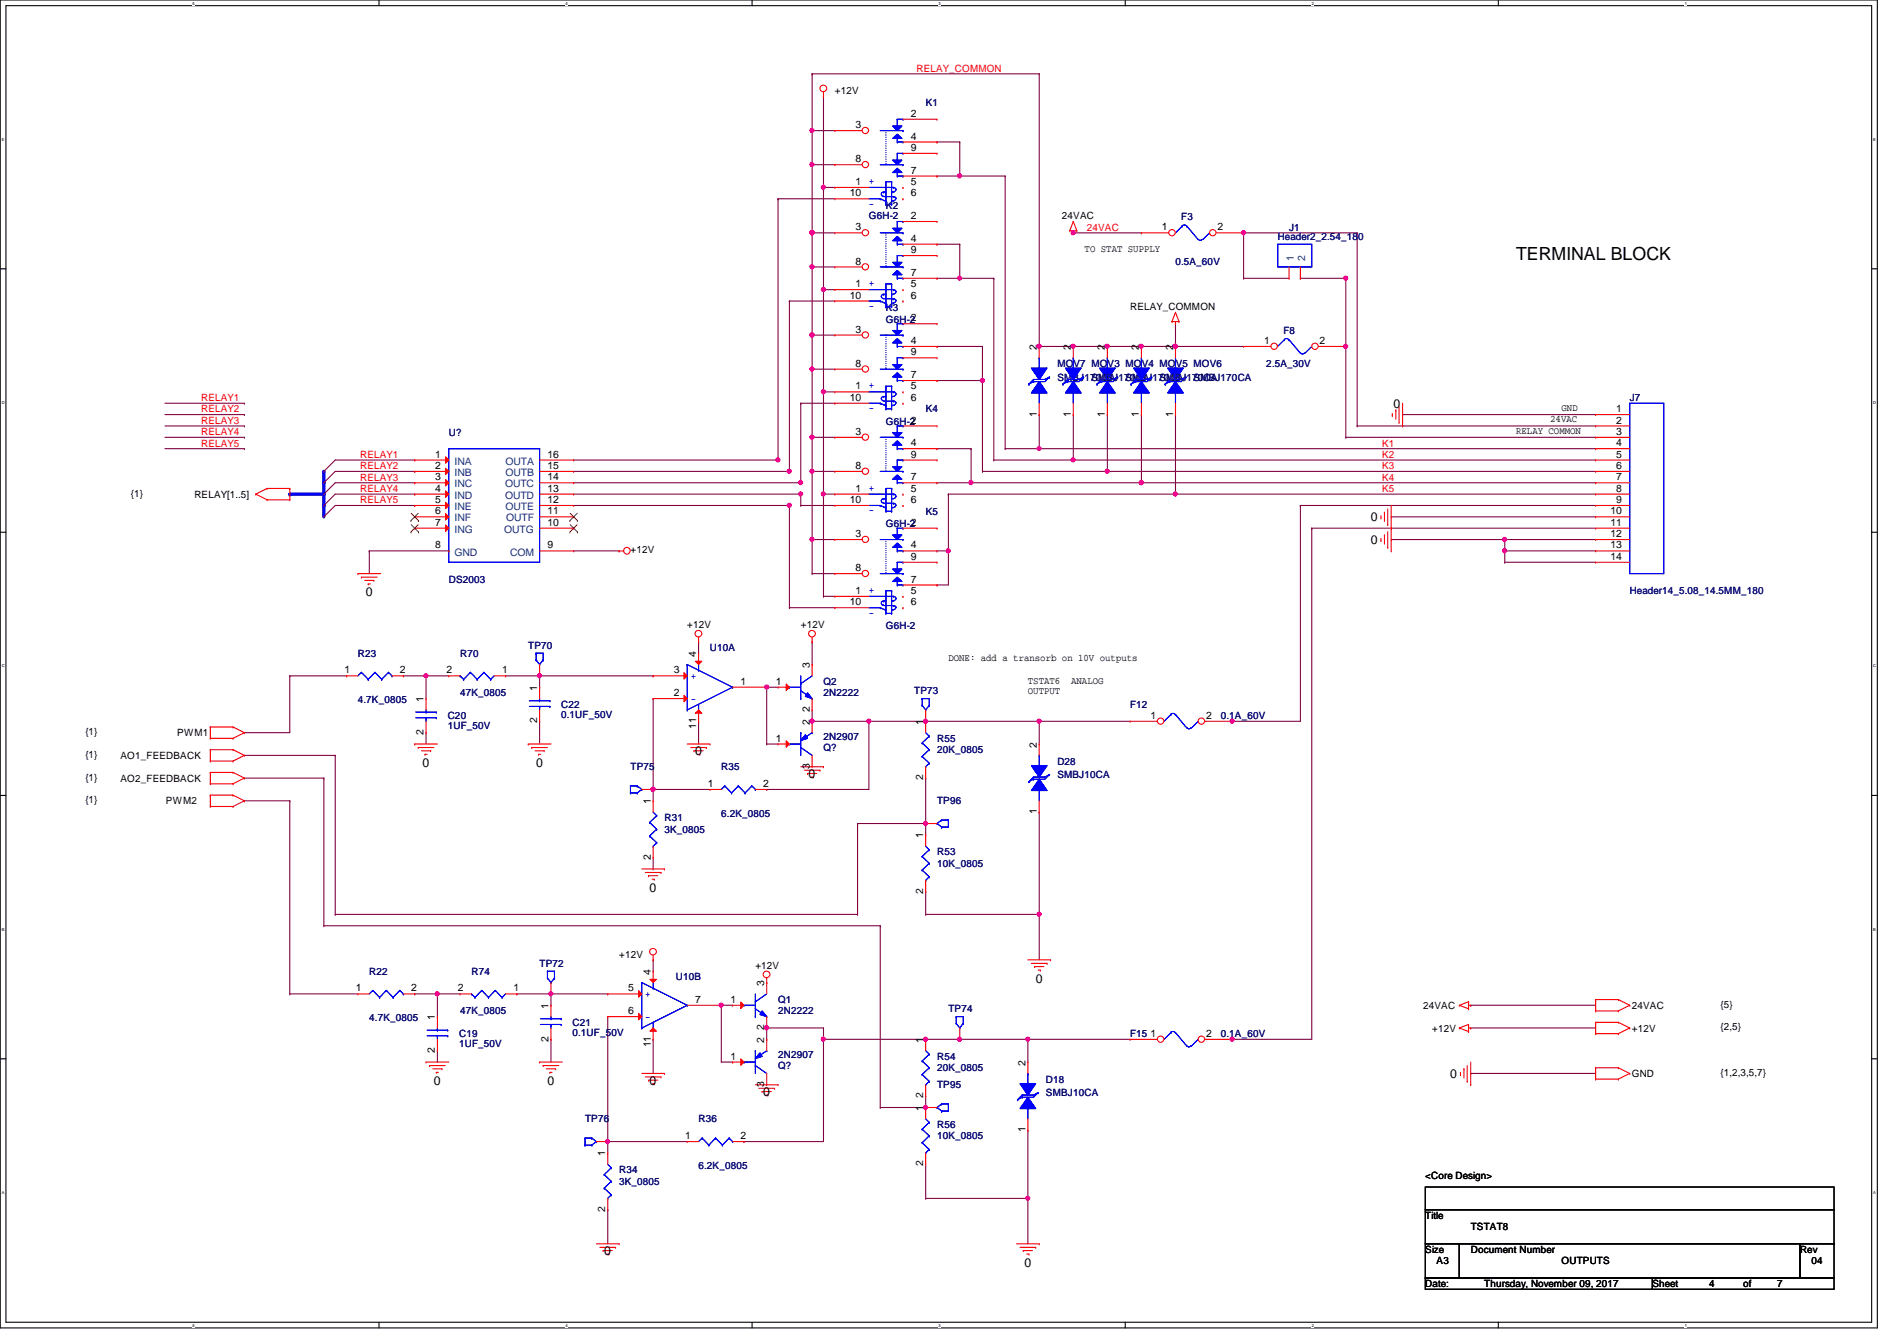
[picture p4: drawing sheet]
<svg xmlns="http://www.w3.org/2000/svg" width="297mm" height="210mm" viewBox="0 0 297 210" stroke-linecap="round" stroke-linejoin="round" font-family="sans-serif">
<defs><g id="words">
<text font-size="2.8" x="237.4" y="40.8">TERMINAL BLOCK</text>
<g font-size="1.9">
<text x="218.2" y="63.8">0</text>
<text x="214.6" y="81.6">0</text>
<text x="214.6" y="85.2">0</text>
<text x="57.3" y="93.3">0</text>
<text x="108.8" y="118.2">0</text>
<text x="66.2" y="120">0</text>
<text x="83.9" y="120">0</text>
<text x="126.6" y="121.8">0</text>
<text x="101.7" y="139.6">0</text>
<text x="162.2" y="153.8">0</text>
<text x="67.9" y="169.8">0</text>
<text x="85.7" y="169.8">0</text>
<text x="101.7" y="169.8">0</text>
<text x="119.5" y="171.6">0</text>
<text x="227.1" y="168.7">0</text>
<text x="94.6" y="196.5">0</text>
<text x="160.4" y="198.2">0</text>
</g>
<g font-size="1.6" fill="#f00">
<text x="143.5" y="11.2">RELAY_COMMON</text>
<text x="170.2" y="36.1">24VAC</text>
<text x="31.5" y="62.8">RELAY1</text>
<text x="31.5" y="64.6">RELAY2</text>
<text x="31.5" y="66.3">RELAY3</text>
<text x="31.5" y="68.1">RELAY4</text>
<text x="31.5" y="69.9">RELAY5</text>
<text x="56.4" y="71.7">RELAY1</text>
<text x="216.4" y="69.9">K1</text>
<text x="216.4" y="71.7">K2</text>
<text x="56.4" y="73.4">RELAY2</text>
<text x="56.4" y="75.2">RELAY3</text>
<text x="56.4" y="77">RELAY4</text>
<text x="216.4" y="73.4">K3</text>
<text x="216.4" y="75.2">K4</text>
<text x="216.4" y="77">K5</text>
<text x="56.4" y="78.8">RELAY5</text>
</g>
<g font-size="1.6">
<text x="130.7" y="14.8">+12V</text>
<text x="133.9" y="20.1">3</text>
<text x="142.6" y="18.3">2</text>
<text x="142.6" y="21.8">4</text>
<text x="142.6" y="23.6">9</text>
<text x="133.9" y="25.4">8</text>
<text x="133.9" y="29">1</text>
<text x="142.6" y="27.2">7</text>
<text x="142.6" y="29">5</text>
<text x="133.1" y="30.7">10</text>
<text x="142.6" y="30.7">6</text>
<text x="142.6" y="34.3">2</text>
<text x="166.3" y="34.3">24VAC</text>
<text x="133.9" y="36.1">3</text>
<text x="133.9" y="41.4">8</text>
<text x="142.6" y="37.8">4</text>
<text x="142.6" y="39.6">9</text>
<text x="169.8" y="39.5">TO STAT SUPPLY</text>
<text x="181.9" y="36.1">1</text>
<text x="190.6" y="36.1">2</text>
<text x="133.1" y="46.7">10</text>
<text x="133.9" y="45">1</text>
<text x="142.6" y="43.2">7</text>
<text x="142.6" y="45">5</text>
<text x="142.6" y="46.7">6</text>
<text x="133.9" y="52.1">3</text>
<text x="142.6" y="50.3">2</text>
<text x="142.6" y="53.8">4</text>
<text x="177" y="48.6">RELAY_COMMON</text>
<text x="197.9" y="53.8">1</text>
<text x="206.6" y="53.8">2</text>
<text x="133.9" y="57.4">8</text>
<text x="142.6" y="55.6">9</text>
<text x="142.6" y="59.2">7</text>
<text x="162.3" y="54.8" transform="rotate(-90 162.3 54.8)">2</text>
<text x="167.7" y="54.8" transform="rotate(-90 167.7 54.8)">2</text>
<text x="173" y="54.8" transform="rotate(-90 173 54.8)">2</text>
<text x="178.3" y="54.8" transform="rotate(-90 178.3 54.8)">2</text>
<text x="183.7" y="54.8" transform="rotate(-90 183.7 54.8)">2</text>
<text x="133.1" y="62.7">10</text>
<text x="133.9" y="61">1</text>
<text x="142.6" y="61">5</text>
<text x="142.6" y="62.7">6</text>
<text x="162.3" y="65.2" transform="rotate(-90 162.3 65.2)">1</text>
<text x="167.7" y="65.2" transform="rotate(-90 167.7 65.2)">1</text>
<text x="173" y="65.2" transform="rotate(-90 173 65.2)">1</text>
<text x="178.3" y="65.2" transform="rotate(-90 178.3 65.2)">1</text>
<text x="183.7" y="65.2" transform="rotate(-90 183.7 65.2)">1</text>
<text x="244.5" y="64.3">GND</text>
<text x="253.1" y="64.5">1</text>
<text x="68.2" y="71.6">1</text>
<text x="85.7" y="71.6">16</text>
<text x="133.9" y="68.1">3</text>
<text x="142.6" y="66.3">2</text>
<text x="142.6" y="69.8">4</text>
<text x="142.6" y="71.6">9</text>
<text x="237.4" y="67.9">RELAY COMMON</text>
<text x="242.7" y="66.1">24VAC</text>
<text x="253.1" y="66.3">2</text>
<text x="253.1" y="68.1">3</text>
<text x="253.1" y="69.8">4</text>
<text x="253.1" y="71.6">5</text>
<text x="20.5" y="77.7">{1}</text>
<text x="30.4" y="77.9">RELAY[1..5]</text>
<text x="68.2" y="73.4">2</text>
<text x="68.2" y="75.2">3</text>
<text x="68.2" y="77">4</text>
<text x="85.7" y="77">13</text>
<text x="85.7" y="75.2">14</text>
<text x="85.7" y="73.4">15</text>
<text x="133.9" y="73.4">8</text>
<text x="133.9" y="77">1</text>
<text x="142.6" y="75.2">7</text>
<text x="142.6" y="77">5</text>
<text x="253.1" y="73.4">6</text>
<text x="253.1" y="75.2">7</text>
<text x="253.1" y="77">8</text>
<text x="68.2" y="78.7">5</text>
<text x="68.2" y="80.5">6</text>
<text x="68.2" y="82.3">7</text>
<text x="85.7" y="82.3">10</text>
<text x="85.7" y="80.5">11</text>
<text x="85.7" y="78.7">12</text>
<text x="133.1" y="78.7">10</text>
<text x="142.6" y="82.3">2</text>
<text x="142.6" y="78.7">6</text>
<text x="252.2" y="80.5">10</text>
<text x="252.2" y="82.3">11</text>
<text x="253.1" y="78.7">9</text>
<text x="68.2" y="85.9">8</text>
<text x="85.7" y="85.9">9</text>
<text x="98.7" y="86.6">+12V</text>
<text x="133.9" y="84.1">3</text>
<text x="133.9" y="89.4">8</text>
<text x="142.6" y="85.9">4</text>
<text x="142.6" y="87.6">9</text>
<text x="252.2" y="84.1">12</text>
<text x="252.2" y="85.9">13</text>
<text x="252.2" y="87.6">14</text>
<text x="133.1" y="94.7">10</text>
<text x="133.9" y="93">1</text>
<text x="142.6" y="91.2">7</text>
<text x="142.6" y="93">5</text>
<text x="142.6" y="94.7">6</text>
<text x="107.6" y="98.3">+12V</text>
<text x="125.4" y="98.3">+12V</text>
<text x="53.9" y="105.4">1</text>
<text x="62.6" y="105.4">2</text>
<text x="69.9" y="105.4">2</text>
<text x="78.6" y="105.4">1</text>
<text x="105.5" y="105.4">3</text>
<text x="109" y="102.8" transform="rotate(-90 109 102.8)">4</text>
<text x="115.9" y="107.2">1</text>
<text x="121.5" y="107.2">1</text>
<text x="126.8" y="104.6" transform="rotate(-90 126.8 104.6)">3</text>
<text x="148.5" y="103.5">DONE: add a transorb on 10V outputs</text>
<text x="160.9" y="107">TSTAT6</text>
<text x="167.7" y="107">ANALOG</text>
<text x="66.3" y="109.9" transform="rotate(-90 66.3 109.9)">1</text>
<text x="84.1" y="113.2" transform="rotate(-90 84.1 113.2)">2</text>
<text x="84.1" y="108.1" transform="rotate(-90 84.1 108.1)">1</text>
<text x="105.5" y="109">2</text>
<text x="126.8" y="113.5" transform="rotate(-90 126.8 113.5)">2</text>
<text x="126.8" y="111.5" transform="rotate(-90 126.8 111.5)">2</text>
<text x="144.6" y="113.5" transform="rotate(-90 144.6 113.5)">1</text>
<text x="160.9" y="108.7">OUTPUT</text>
<text x="180.2" y="112.5">1</text>
<text x="188.8" y="112.5">2</text>
<text x="13.4" y="118.6">{1}</text>
<text x="13.4" y="115.1">{1}</text>
<text x="18.9" y="118.8">AO1_FEEDBACK</text>
<text x="27.8" y="115.2">PWM1</text>
<text x="66.3" y="115" transform="rotate(-90 66.3 115)">2</text>
<text x="109" y="114.1" transform="rotate(-90 109 114.1)">11</text>
<text x="121.5" y="116.1">1</text>
<text x="162.3" y="117" transform="rotate(-90 162.3 117)">2</text>
<text x="13.4" y="125.7">{1}</text>
<text x="13.4" y="122.2">{1}</text>
<text x="18.9" y="122.3">AO2_FEEDBACK</text>
<text x="26" y="125.9">PWM2</text>
<text x="101.9" y="125.9" transform="rotate(-90 101.9 125.9)">1</text>
<text x="110.8" y="123.2">1</text>
<text x="119.5" y="123.2">2</text>
<text x="126.8" y="120.4" transform="rotate(-90 126.8 120.4)">3</text>
<text x="144.6" y="122.1" transform="rotate(-90 144.6 122.1)">2</text>
<text x="144.6" y="131.2" transform="rotate(-90 144.6 131.2)">1</text>
<text x="162.3" y="127.5" transform="rotate(-90 162.3 127.5)">1</text>
<text x="101.9" y="134.6" transform="rotate(-90 101.9 134.6)">2</text>
<text x="144.6" y="139.9" transform="rotate(-90 144.6 139.9)">2</text>
<text x="96.9" y="149.9">+12V</text>
<text x="55.7" y="155.2">1</text>
<text x="64.4" y="155.2">2</text>
<text x="71.7" y="155.2">2</text>
<text x="80.4" y="155.2">1</text>
<text x="98.4" y="155.2">5</text>
<text x="101.9" y="152.6" transform="rotate(-90 101.9 152.6)">4</text>
<text x="118.3" y="151.7">+12V</text>
<text x="119.7" y="154.3" transform="rotate(-90 119.7 154.3)">3</text>
<text x="68.1" y="159.7" transform="rotate(-90 68.1 159.7)">1</text>
<text x="85.9" y="157.9" transform="rotate(-90 85.9 157.9)">1</text>
<text x="98.4" y="158.7">6</text>
<text x="108.8" y="157">7</text>
<text x="114.4" y="157">1</text>
<text x="119.7" y="161.2" transform="rotate(-90 119.7 161.2)">2</text>
<text x="222.8" y="157.9">24VAC</text>
<text x="224.2" y="161.5">+12V</text>
<text x="255.5" y="161.5">+12V</text>
<text x="255.5" y="157.9">24VAC</text>
<text x="269.4" y="161.3">{2,5}</text>
<text x="269.4" y="157.7">{5}</text>
<text x="68.1" y="164.8" transform="rotate(-90 68.1 164.8)">2</text>
<text x="85.9" y="163" transform="rotate(-90 85.9 163)">2</text>
<text x="101.9" y="163.9" transform="rotate(-90 101.9 163.9)">11</text>
<text x="114.4" y="165.9">1</text>
<text x="119.7" y="163.2" transform="rotate(-90 119.7 163.2)">2</text>
<text x="144.6" y="163.2" transform="rotate(-90 144.6 163.2)">1</text>
<text x="160.6" y="166.8" transform="rotate(-90 160.6 166.8)">2</text>
<text x="180.2" y="162.3">1</text>
<text x="188.8" y="162.3">2</text>
<text x="119.7" y="170.1" transform="rotate(-90 119.7 170.1)">3</text>
<text x="144.6" y="173.9" transform="rotate(-90 144.6 173.9)">1</text>
<text x="144.6" y="171.9" transform="rotate(-90 144.6 171.9)">2</text>
<text x="255.5" y="168.6">GND</text>
<text x="269.4" y="168.4">{1,2,3,5,7}</text>
<text x="107.3" y="178.3">1</text>
<text x="115.9" y="178.3">2</text>
<text x="160.6" y="177.2" transform="rotate(-90 160.6 177.2)">1</text>
<text x="94.8" y="181" transform="rotate(-90 94.8 181)">1</text>
<text x="144.6" y="182.6" transform="rotate(-90 144.6 182.6)">2</text>
<text x="223.2" y="184.6">&lt;Core Design&gt;</text>
<text x="94.8" y="189.7" transform="rotate(-90 94.8 189.7)">2</text>
<text x="223.2" y="190.8">Title</text>
<text x="223.2" y="196.1">Size</text>
<text x="225" y="197.9">A3</text>
<text x="230.3" y="196.1">Document Number</text>
<text x="230.3" y="192.6">TSTAT8</text>
<text x="244.5" y="197.9">OUTPUTS</text>
<text x="281.9" y="196.1">Rev</text>
<text x="283.6" y="197.9">04</text>
<text x="223.2" y="201.5">Date:</text>
<text x="232.4" y="201.5">Thursday, November 09, 2017</text>
<text x="258.7" y="201.5">Sheet</text>
<text x="267.6" y="201.5">4</text>
<text x="273" y="201.5">of</text>
<text x="278.3" y="201.5">7</text>
</g>
<g font-size="1.6" fill="#000080">
<text x="144.9" y="16.6">K1</text>
<text x="136.1" y="34.3">G6H-2</text>
<text x="138.7" y="32.7">K2</text>
<text x="185" y="34.5">F3</text>
<text x="184.1" y="41.4">0.5A_60V</text>
<text x="200.1" y="37.5">Header2_2.54_180</text>
<text x="201.8" y="36.1">J1</text>
<text x="138.7" y="48.7">K3</text>
<text x="138.7" y="50.5">G6H-2</text>
<text x="201" y="52.3">F8</text>
<text x="165.6" y="57.4">MOV7 MOV3 MOV4 MOV5 MOV6</text>
<text x="165.6" y="59.6">SMBJ170CA</text>
<text x="170.9" y="59.6">SMBJ170CA</text>
<text x="176.2" y="59.6">SMBJ170CA</text>
<text x="181.6" y="59.6">SMBJ170CA</text>
<text x="186.9" y="59.6">SMBJ170CA</text>
<text x="198.3" y="57.4">2.5A_30V</text>
<text x="144.9" y="64.6">K4</text>
<text x="255.2" y="62.8">J7</text>
<text x="70.3" y="68.3">U?</text>
<text x="138.7" y="66.5">G6H-2</text>
<text x="138.7" y="82.5">G6H-2</text>
<text x="144.9" y="80.6">K5</text>
<text x="70.3" y="91.2">DS2003</text>
<text x="255.2" y="93">Header14_5.08_14.5MM_180</text>
<text x="82.7" y="101.6">TP70</text>
<text x="111.2" y="101.9">U10A</text>
<text x="138.7" y="98.5">G6H-2</text>
<text x="56" y="102.8">R23</text>
<text x="72" y="102.8">R70</text>
<text x="128.9" y="107.2">Q2</text>
<text x="56" y="110.1">4.7K_0805</text>
<text x="70.1" y="112.6">C20</text>
<text x="72" y="109">47K_0805</text>
<text x="87.9" y="110.8">C22</text>
<text x="87.9" y="112.4">0.1UF_50V</text>
<text x="128.9" y="109">2N2222</text>
<text x="143.2" y="108.7">TP73</text>
<text x="177" y="110.8">F12</text>
<text x="191.2" y="112.6">0.1A_60V</text>
<text x="70.1" y="114.2">1UF_50V</text>
<text x="128.9" y="117.6">Q?</text>
<text x="128.9" y="115.8">2N2907</text>
<text x="146.7" y="116.1">R55</text>
<text x="146.7" y="117.9">20K_0805</text>
<text x="165.6" y="119.7">D28</text>
<text x="98.7" y="120.6">TP75</text>
<text x="112.9" y="120.6">R35</text>
<text x="146.7" y="125.9">TP96</text>
<text x="165.6" y="121.8">SMBJ10CA</text>
<text x="104.1" y="128.6">R31</text>
<text x="104.1" y="130.3">3K_0805</text>
<text x="112.9" y="127.8">6.2K_0805</text>
<text x="146.7" y="133.9">R53</text>
<text x="146.7" y="135.7">10K_0805</text>
<text x="57.8" y="152.6">R22</text>
<text x="73.8" y="152.6">R74</text>
<text x="84.5" y="151.3">TP72</text>
<text x="105.8" y="153.5">U10B</text>
<text x="57.8" y="159.9">4.7K_0805</text>
<text x="72" y="158.8">47K_0805</text>
<text x="89.7" y="160.6">C21</text>
<text x="121.8" y="157">Q1</text>
<text x="121.8" y="158.8">2N2222</text>
<text x="148.5" y="158.5">TP74</text>
<text x="71.9" y="162.3">C19</text>
<text x="71.9" y="164">1UF_50V</text>
<text x="89.7" y="162.2">0.1UF_50V</text>
<text x="121.8" y="167.3">Q?</text>
<text x="121.8" y="165.6">2N2907</text>
<text x="146.7" y="165.9">R54</text>
<text x="146.7" y="167.7">20K_0805</text>
<text x="177" y="162.3">F15</text>
<text x="191.2" y="162.3">0.1A_60V</text>
<text x="146.7" y="170.3">TP95</text>
<text x="163.8" y="169.5">D18</text>
<text x="163.8" y="171.6">SMBJ10CA</text>
<text x="91.6" y="175.7">TP76</text>
<text x="109.4" y="175.7">R36</text>
<text x="146.7" y="176.6">R56</text>
<text x="146.7" y="178.4">10K_0805</text>
<text x="96.9" y="183.7">R34</text>
<text x="96.9" y="185.5">3K_0805</text>
<text x="109.4" y="183">6.2K_0805</text>
</g>
<g font-size="1.6" fill="#00f">
<text x="136.1" y="28.8">+</text>
<text x="136.1" y="32.3">-</text>
<text x="136.1" y="44.8">+</text>
<text x="136.1" y="48.3">-</text>
<text x="136.1" y="60.8">+</text>
<text x="136.1" y="64.3">-</text>
<text x="136.1" y="76.8">+</text>
<text x="136.1" y="80.3">-</text>
<text x="136.1" y="92.8">+</text>
<text x="136.1" y="96.4">-</text>
<text x="108.2" y="106.3">+</text>
<text x="108.2" y="109.9">-</text>
<text x="101" y="156.1">+</text>
<text x="101" y="159.6">-</text>
</g>
<g font-size="1.6" fill="#004080">
<text x="202.6" y="40.9" transform="rotate(-90 202.6 40.9)">1</text>
<text x="204.4" y="40.9" transform="rotate(-90 204.4 40.9)">2</text>
<text x="71.2" y="72.7">INA</text>
<text x="71.2" y="74.5">INB</text>
<text x="71.2" y="76.3">INC</text>
<text x="79.1" y="76.3">OUTC</text>
<text x="79.2" y="74.5">OUTB</text>
<text x="79.2" y="72.7">OUTA</text>
<text x="71.2" y="78.1">IND</text>
<text x="71.2" y="79.8">INE</text>
<text x="71.2" y="81.6">INF</text>
<text x="71.2" y="83.4">ING</text>
<text x="78.9" y="83.4">OUTG</text>
<text x="79.1" y="78.1">OUTD</text>
<text x="79.2" y="79.8">OUTE</text>
<text x="79.2" y="81.6">OUTF</text>
<text x="71.2" y="87">GND</text>
<text x="79.9" y="87">COM</text>
</g>
<g font-size=".6">
<text x="30.1" y=".7">5</text>
<text x="88.6" y=".7">4</text>
<text x="147" y=".7">3</text>
<text x="205.4" y=".7">2</text>
<text x="263.8" y=".7">1</text>
<text x=".3" y="22.1">E</text>
<text x="293.3" y="22.1">E</text>
<text x=".3" y="63.2">D</text>
<text x="293.3" y="63.2">D</text>
<text x=".3" y="104.5">C</text>
<text x="293.3" y="104.5">C</text>
<text x=".3" y="145.7">B</text>
<text x="293.3" y="145.7">B</text>
<text x=".3" y="186.9">A</text>
<text x="293.3" y="186.9">A</text>
<text x="30.1" y="207.7">5</text>
<text x="88.6" y="207.7">4</text>
<text x="147" y="207.7">3</text>
<text x="205.4" y="207.7">2</text>
<text x="263.8" y="207.7">1</text>
</g>
</g></defs>
<path d="M0 0h294v207.9h-294zM.9 .9h292.2v206.1h-292.2z" fill="none" stroke="#000" stroke-width=".17"/>
<g fill="#fff">
<path d="M30.1 .1h.4v.7h-.4z"/>
<path d="M30.1 207.1h.4v.7h-.4z"/>
</g>
<path d="M59.3 0v.9M59.3 207v.9" fill="none" stroke="#000" stroke-width=".17"/>
<g fill="#fff">
<path d="M88.6 .1h.3v.7h-.3z"/>
<path d="M88.6 207.1h.3v.7h-.3z"/>
</g>
<path d="M117.8 0v.9M117.8 207v.9" fill="none" stroke="#000" stroke-width=".17"/>
<g fill="#fff">
<path d="M147 .1h.3v.7h-.3z"/>
<path d="M147 207.1h.3v.7h-.3z"/>
</g>
<path d="M176.2 0v.9M176.2 207v.9" fill="none" stroke="#000" stroke-width=".17"/>
<g fill="#fff">
<path d="M205.4 .1h.3v.7h-.3z"/>
<path d="M205.4 207.1h.3v.7h-.3z"/>
</g>
<path d="M234.6 0v.9M234.6 207v.9" fill="none" stroke="#000" stroke-width=".17"/>
<g fill="#fff">
<path d="M263.8 .1h.4v.7h-.4z"/>
<path d="M263.8 207.1h.4v.7h-.4z"/>
<path d="M.3 21.5h.4v.7h-.4z"/>
<path d="M293.3 21.5h.4v.7h-.4z"/>
<path d="M.3 62.7h.5v.7h-.5z"/>
<path d="M293.3 62.7h.5v.7h-.5z"/>
</g>
<path d="M0 42.1h.9M293.1 42.1h.9" fill="none" stroke="#000" stroke-width=".17"/>
<g fill="#fff">
<path d="M.3 103.9h.5v.7h-.5z"/>
<path d="M293.3 103.9h.5v.7h-.5z"/>
</g>
<path d="M0 83.3h.9M293.1 83.3h.9" fill="none" stroke="#000" stroke-width=".17"/>
<g fill="#fff">
<path d="M.3 145.1h.4v.7h-.4z"/>
<path d="M293.3 145.1h.4v.7h-.4z"/>
</g>
<path d="M0 124.5h.9M293.1 124.5h.9" fill="none" stroke="#000" stroke-width=".17"/>
<g fill="#fff">
<path d="M.3 186.3h.4v.7h-.4z"/>
<path d="M293.3 186.3h.4v.7h-.4z"/>
</g>
<path d="M0 165.7h.9M293.1 165.7h.9" fill="none" stroke="#000" stroke-width=".17"/>
<path d="M173.4 73.8h.1M173.4 73.8h76.4M45.4 155.6h.1M45.4 155.6h10.6M86.3 155.6h8.9M95.2 155.6h.1M160.9 187.6h.1M160.9 187.6v7.1" fill="none" stroke="#800040" stroke-width=".17"/>
<circle cx="173.4" cy="73.8" r=".32" fill="#f0f"/>
<circle cx="173.4" cy="73.8" r=".32" fill="none" stroke="#f0f" stroke-width=".17"/>
<path d="M162.7 70.2h.1M162.7 70.2h87.1M178.7 64.9h.1M178.7 64.9v10.7" fill="none" stroke="#800040" stroke-width=".17"/>
<circle cx="162.7" cy="70.2" r=".32" fill="#f0f"/>
<circle cx="162.7" cy="70.2" r=".32" fill="none" stroke="#f0f" stroke-width=".17"/>
<path d="M150.3 43.6h.1M150.3 43.6h5.3" fill="none" stroke="#800040" stroke-width=".17"/>
<circle cx="150.3" cy="43.5" r=".32" fill="#f0f"/>
<circle cx="150.3" cy="43.5" r=".32" fill="none" stroke="#f0f" stroke-width=".17"/>
<path d="M178.7 75.6h.1M178.7 75.6h71.1" fill="none" stroke="#800040" stroke-width=".17"/>
<circle cx="178.7" cy="75.5" r=".32" fill="#f0f"/>
<circle cx="178.7" cy="75.5" r=".32" fill="none" stroke="#f0f" stroke-width=".17"/>
<g fill="none" stroke="#800040" stroke-width=".17">
<path d="M128.9 29.3h.1M128.9 29.3h1.8M157.4 27.6h.1M157.4 27.6v42.6M153.8 59.6h.1M153.8 59.6v14.2M155.6 43.6h.1M155.6 43.6v28.4M184.1 50.7h.1M184.1 50.7v3.5M128.9 77.3h.1M128.9 77.3h1.8"/>
<path d="M162.7 64.9h.1M162.7 64.9v5.3M168.1 72h.1M168.1 72h81.7"/>
</g>
<circle cx="168" cy="72" r=".32" fill="#f0f"/>
<circle cx="168" cy="72" r=".32" fill="none" stroke="#f0f" stroke-width=".17"/>
<g fill="none" stroke="#800040" stroke-width=".17">
<path d="M146.7 27.6h.1M146.7 27.6h3.6M146.7 43.6h.1M146.7 43.6h3.6M153.8 54.2h.1M153.8 54.2v5.4M146.7 70.2h.1M146.7 70.2h5.4M148.5 77.3h.1M148.5 77.3h35.6M148.5 77.3v14.3M152.1 70.2h.1"/>
<path d="M152.1 70.2v5.4M153.8 73.8h.1M155.6 72h.1M157.4 70.2h.1M157.4 70.2h5.3M168.1 64.9h.1M168.1 64.9v7.1h-12.5M173.4 64.9h.1M173.4 64.9v8.9h-19.6M210.7 68.5h.1M210.7 68.5h39.1M128.9 93.3h.1"/>
<path d="M128.9 93.3h1.8M148.5 86.2h.1"/>
</g>
<circle cx="148.5" cy="86.2" r=".32" fill="#f0f"/>
<circle cx="148.5" cy="86.2" r=".32" fill="none" stroke="#f0f" stroke-width=".17"/>
<path d="M152.1 75.6h.1M152.1 75.6h26.6M146.7 91.6h.1M146.7 86.2h.1M146.7 91.6h1.8M146.7 86.2h1.8" fill="none" stroke="#800040" stroke-width=".17"/>
<circle cx="178.7" cy="75.5" r=".32" fill="#f0f"/>
<circle cx="178.7" cy="75.5" r=".32" fill="none" stroke="#f0f" stroke-width=".17"/>
<circle cx="152" cy="75.5" r=".32" fill="#f0f"/>
<circle cx="152" cy="75.5" r=".32" fill="none" stroke="#f0f" stroke-width=".17"/>
<path d="M184.1 54.2h.1M184.1 54.2h10.6" fill="none" stroke="#800040" stroke-width=".17"/>
<circle cx="184" cy="54.2" r=".32" fill="#f0f"/>
<circle cx="184" cy="54.2" r=".32" fill="none" stroke="#f0f" stroke-width=".17"/>
<path d="M184.1 64.9h.1M184.1 77.3h.1M184.1 64.9v12.4M184.1 77.3h65.7" fill="none" stroke="#800040" stroke-width=".17"/>
<circle cx="184" cy="77.3" r=".32" fill="#f0f"/>
<circle cx="184" cy="77.3" r=".32" fill="none" stroke="#f0f" stroke-width=".17"/>
<path d="M127.2 52.5h.1M127.2 52.5v5.3" fill="none" stroke="#800040" stroke-width=".17"/>
<circle cx="127.1" cy="52.4" r=".32" fill="#f0f"/>
<circle cx="127.1" cy="52.4" r=".32" fill="none" stroke="#f0f" stroke-width=".17"/>
<path d="M125.4 77.3h.1M125.4 77.3v1.8M203.6 79.1h.1M203.6 79.1v33.8M162.7 112.9h.1M162.7 112.9h14.2" fill="none" stroke="#800040" stroke-width=".17"/>
<circle cx="162.7" cy="112.9" r=".32" fill="#f0f"/>
<circle cx="162.7" cy="112.9" r=".32" fill="none" stroke="#f0f" stroke-width=".17"/>
<path d="M205.4 82.7h.1M205.4 82.7v80M217.8 80.9h.1M217.8 80.9h32M235.6 84.5h.1M235.6 84.5h14.2" fill="none" stroke="#800040" stroke-width=".17"/>
<circle cx="235.6" cy="84.4" r=".32" fill="#f0f"/>
<circle cx="235.6" cy="84.4" r=".32" fill="none" stroke="#f0f" stroke-width=".17"/>
<path d="M128.9 77.3h.1M128.9 77.3v16" fill="none" stroke="#800040" stroke-width=".17"/>
<circle cx="128.9" cy="77.3" r=".32" fill="#f0f"/>
<circle cx="128.9" cy="77.3" r=".32" fill="none" stroke="#f0f" stroke-width=".17"/>
<path d="M52.5 72h12.4M64.9 72h.1M89.8 72h32M121.8 72h.1M205.4 82.7h.1M205.4 82.7h44.4M230.3 160.9h.1M230.3 160.9h19.5" fill="none" stroke="#800040" stroke-width=".17"/>
<circle cx="121.8" cy="72" r=".32" fill="#f0f"/>
<circle cx="121.8" cy="72" r=".32" fill="none" stroke="#f0f" stroke-width=".17"/>
<path d="M52.5 73.8h12.4M64.9 73.8h.1M89.8 73.8h33.8M123.6 73.8h.1" fill="none" stroke="#800040" stroke-width=".17"/>
<circle cx="123.6" cy="73.8" r=".32" fill="#f0f"/>
<circle cx="123.6" cy="73.8" r=".32" fill="none" stroke="#f0f" stroke-width=".17"/>
<path d="M52.5 75.6h12.4M64.9 75.6h.1M89.8 75.6h35.6M125.4 75.6h.1" fill="none" stroke="#800040" stroke-width=".17"/>
<circle cx="125.4" cy="75.5" r=".32" fill="#f0f"/>
<circle cx="125.4" cy="75.5" r=".32" fill="none" stroke="#f0f" stroke-width=".17"/>
<path d="M52.5 77.3h12.4M64.9 77.3h.1M89.8 77.3h35.6M125.4 77.3h.1" fill="none" stroke="#800040" stroke-width=".17"/>
<circle cx="125.4" cy="77.3" r=".32" fill="#f0f"/>
<circle cx="125.4" cy="77.3" r=".32" fill="none" stroke="#f0f" stroke-width=".17"/>
<path d="M52.5 79.1h12.4M64.9 79.1h.1M230.3 157.4h.1M230.3 157.4h19.5M193 162.7h.1M193 162.7h12.4M230.3 168h.1M230.3 168h19.5" fill="none" stroke="#800040" stroke-width=".17"/>
<circle cx="192.9" cy="162.7" r=".32" fill="#f0f"/>
<circle cx="192.9" cy="162.7" r=".32" fill="none" stroke="#f0f" stroke-width=".17"/>
<path d="M89.8 79.1h33.8M123.6 79.1h.1M45.4 105.8h.1M45.4 105.8v8.9" fill="none" stroke="#800040" stroke-width=".17"/>
<circle cx="123.6" cy="79.1" r=".32" fill="#f0f"/>
<circle cx="123.6" cy="79.1" r=".32" fill="none" stroke="#f0f" stroke-width=".17"/>
<g fill="none" stroke="#800040" stroke-width=".17">
<path d="M57.8 86.2h.1M57.8 86.2v3.6M57.8 86.2h12.5M70.3 86.2h.1M38.3 114.7h.1M38.3 114.7h7.1M109.4 100.5h.1M109.4 100.5v1.7M120.1 107.6h.1M120.1 107.6h1.7M127.2 100.5h.1M127.2 100.5v3.5"/>
<path d="M102.3 150.2h.1M102.3 150.2v1.8M112.9 157.4h.1M112.9 157.4h1.8M162.7 143.1h.1M162.7 143.1v7.1"/>
</g>
<path d="M50.7 79.1v1.8" fill="none" stroke="#00f" stroke-width=".51"/>
<circle cx="50.7" cy="79.1" r=".25" fill="#00f"/>
<path d="M50.7 73.8v1.8" fill="none" stroke="#00f" stroke-width=".51"/>
<circle cx="50.7" cy="73.8" r=".25" fill="#00f"/>
<path d="M50.7 75.6v1.7" fill="none" stroke="#00f" stroke-width=".51"/>
<circle cx="50.7" cy="75.6" r=".25" fill="#00f"/>
<path d="M50.7 77.3v1.8" fill="none" stroke="#00f" stroke-width=".51"/>
<circle cx="50.7" cy="77.3" r=".25" fill="#00f"/>
<path d="M45.4 77.3h5.3" fill="none" stroke="#00f" stroke-width=".51"/>
<circle cx="45.4" cy="77.3" r=".25" fill="#00f"/>
<path d="M160.9 162.7h.1M160.9 162.7v3.5" fill="none" stroke="#800040" stroke-width=".17"/>
<circle cx="160.9" cy="162.7" r=".32" fill="#f0f"/>
<circle cx="160.9" cy="162.7" r=".32" fill="none" stroke="#f0f" stroke-width=".17"/>
<path d="M38.3 125.3h.1M38.3 125.3h7.1M95.2 178.7h.1M95.2 178.7v1.8M95.2 178.7h12.4M95.2 189.4h.1M95.2 189.4v5.3" fill="none" stroke="#800040" stroke-width=".17"/>
<circle cx="95.1" cy="178.7" r=".32" fill="#f0f"/>
<circle cx="95.1" cy="178.7" r=".32" fill="none" stroke="#f0f" stroke-width=".17"/>
<path d="M194.7 36.4h.1M194.7 36.4h17.8M194.7 36.4v7.2M203.6 43.6h.1M203.6 43.6h7.1M116.5 178.7h.1M116.5 178.7h12.4" fill="none" stroke="#800040" stroke-width=".17"/>
<circle cx="194.7" cy="36.4" r=".32" fill="#f0f"/>
<circle cx="194.7" cy="36.4" r=".32" fill="none" stroke="#f0f" stroke-width=".17"/>
<path d="M193 112.9h.1M193 112.9h10.6" fill="none" stroke="#800040" stroke-width=".17"/>
<circle cx="192.9" cy="112.9" r=".32" fill="#f0f"/>
<circle cx="192.9" cy="112.9" r=".32" fill="none" stroke="#f0f" stroke-width=".17"/>
<path d="M210.7 54.2h.1M210.7 54.2v14.3" fill="none" stroke="#800040" stroke-width=".17"/>
<circle cx="210.7" cy="54.2" r=".32" fill="#f0f"/>
<circle cx="210.7" cy="54.2" r=".32" fill="none" stroke="#f0f" stroke-width=".17"/>
<path d="M162.7 11.6h.1M162.7 11.6v42.6M203.6 79.1h.1M203.6 79.1h46.2M102.3 162.7h.1M102.3 162.7v5.3M160.9 162.7h.1M160.9 162.7h16" fill="none" stroke="#800040" stroke-width=".17"/>
<circle cx="162.7" cy="54.2" r=".32" fill="#f0f"/>
<circle cx="162.7" cy="54.2" r=".32" fill="none" stroke="#f0f" stroke-width=".17"/>
<path d="M127.2 11.6h.1M127.2 11.6h35.5M219.6 64.9h.1M219.6 64.9h30.2M217.8 84.5h.1M217.8 84.5h17.8M235.6 88h.1M235.6 86.2h.1M235.6 88h14.2M235.6 86.2v1.8M235.6 86.2h14.2" fill="none" stroke="#800040" stroke-width=".17"/>
<circle cx="235.6" cy="86.2" r=".32" fill="#f0f"/>
<circle cx="235.6" cy="86.2" r=".32" fill="none" stroke="#f0f" stroke-width=".17"/>
<path d="M178.7 54.2h.1M178.7 54.2h5.4M235.6 84.5h.1M235.6 84.5v1.7" fill="none" stroke="#800040" stroke-width=".17"/>
<circle cx="184" cy="54.2" r=".32" fill="#f0f"/>
<circle cx="184" cy="54.2" r=".32" fill="none" stroke="#f0f" stroke-width=".17"/>
<circle cx="178.7" cy="54.2" r=".32" fill="#f0f"/>
<circle cx="178.7" cy="54.2" r=".32" fill="none" stroke="#f0f" stroke-width=".17"/>
<path d="M66.7 105.8h.1M66.7 105.8v3.5M84.5 112.9h.1M84.5 112.9v3.6M109.4 112.9h.1M109.4 112.9v3.6" fill="none" stroke="#800040" stroke-width=".17"/>
<circle cx="66.7" cy="105.8" r=".32" fill="#f0f"/>
<circle cx="66.7" cy="105.8" r=".32" fill="none" stroke="#f0f" stroke-width=".17"/>
<path d="M66.7 114.7h.1M66.7 114.7v1.8M79.2 105.8h.1M79.2 105.8h5.3" fill="none" stroke="#800040" stroke-width=".17"/>
<circle cx="84.5" cy="105.8" r=".32" fill="#f0f"/>
<circle cx="84.5" cy="105.8" r=".32" fill="none" stroke="#f0f" stroke-width=".17"/>
<path d="M45.4 105.8h8.9M54.3 105.8h.1M63.2 105.8h.1M63.2 105.8h7.1M66.7 105.8h.1M84.5 105.8h.1M84.5 105.8h17.8M84.5 105.8v1.8M102.3 105.8h.1M102.3 123.6h.1M102.3 123.6v1.7" fill="none" stroke="#800040" stroke-width=".17"/>
<circle cx="102.2" cy="123.5" r=".32" fill="#f0f"/>
<circle cx="102.2" cy="123.5" r=".32" fill="none" stroke="#f0f" stroke-width=".17"/>
<path d="M102.3 123.6h.1M102.3 123.6h8.9" fill="none" stroke="#800040" stroke-width=".17"/>
<circle cx="102.2" cy="123.5" r=".32" fill="#f0f"/>
<circle cx="102.2" cy="123.5" r=".32" fill="none" stroke="#f0f" stroke-width=".17"/>
<path d="M168.1 36.4h.1M168.1 36.4h10.6M212.5 36.4h.1M212.5 36.4v30.3M212.5 66.7h.1M212.5 66.7h37.3M120.1 123.6h.1M120.1 123.6h16" fill="none" stroke="#800040" stroke-width=".17"/>
<circle cx="168" cy="36.4" r=".32" fill="#f0f"/>
<circle cx="168" cy="36.4" r=".32" fill="none" stroke="#f0f" stroke-width=".17"/>
<g fill="none" stroke="#800040" stroke-width=".17">
<path d="M121.8 31.1h.1M121.8 31.1h8.9M121.8 31.1v40.9M123.6 47.1h.1M123.6 47.1h7.1M123.6 47.1v26.7M123.6 79.1h.1M123.6 79.1v16M125.4 63.1h.1M125.4 79.1h.1M125.4 63.1v12.5M125.4 63.1h5.3"/>
<path d="M125.4 79.1h5.3M123.6 95.1h.1M123.6 95.1h7.1M127.2 89.8h.1M127.2 84.5h.1M127.2 89.8h3.5M127.2 84.5h3.5M127.2 84.5v5.3"/>
</g>
<circle cx="127.1" cy="84.4" r=".32" fill="#f0f"/>
<circle cx="127.1" cy="84.4" r=".32" fill="none" stroke="#f0f" stroke-width=".17"/>
<path d="M127.2 73.8h.1M127.2 73.8v10.7" fill="none" stroke="#800040" stroke-width=".17"/>
<circle cx="127.1" cy="73.8" r=".32" fill="#f0f"/>
<circle cx="127.1" cy="73.8" r=".32" fill="none" stroke="#f0f" stroke-width=".17"/>
<path d="M127.2 73.8h.1M127.2 68.5h.1M127.2 73.8h3.5M127.2 68.5h3.5M127.2 68.5v5.3" fill="none" stroke="#800040" stroke-width=".17"/>
<circle cx="127.1" cy="68.4" r=".32" fill="#f0f"/>
<circle cx="127.1" cy="68.4" r=".32" fill="none" stroke="#f0f" stroke-width=".17"/>
<path d="M127.2 57.8h.1M127.2 57.8v10.7" fill="none" stroke="#800040" stroke-width=".17"/>
<circle cx="127.1" cy="57.8" r=".32" fill="#f0f"/>
<circle cx="127.1" cy="57.8" r=".32" fill="none" stroke="#f0f" stroke-width=".17"/>
<path d="M127.2 57.8h.1M127.2 52.5h.1M127.2 57.8h3.5M127.2 52.5h3.5" fill="none" stroke="#800040" stroke-width=".17"/>
<circle cx="127.1" cy="52.4" r=".32" fill="#f0f"/>
<circle cx="127.1" cy="52.4" r=".32" fill="none" stroke="#f0f" stroke-width=".17"/>
<path d="M127.2 41.8h.1M127.2 41.8v10.7" fill="none" stroke="#800040" stroke-width=".17"/>
<circle cx="127.1" cy="52.4" r=".32" fill="#f0f"/>
<circle cx="127.1" cy="52.4" r=".32" fill="none" stroke="#f0f" stroke-width=".17"/>
<circle cx="127.1" cy="41.8" r=".32" fill="#f0f"/>
<circle cx="127.1" cy="41.8" r=".32" fill="none" stroke="#f0f" stroke-width=".17"/>
<path d="M127.2 36.4h.1M127.2 36.4h3.5M127.2 41.8h.1M127.2 41.8h3.5" fill="none" stroke="#800040" stroke-width=".17"/>
<circle cx="127.1" cy="36.4" r=".32" fill="#f0f"/>
<circle cx="127.1" cy="36.4" r=".32" fill="none" stroke="#f0f" stroke-width=".17"/>
<path d="M127.2 25.8h.1M127.2 25.8v10.6" fill="none" stroke="#800040" stroke-width=".17"/>
<circle cx="127.1" cy="36.4" r=".32" fill="#f0f"/>
<circle cx="127.1" cy="36.4" r=".32" fill="none" stroke="#f0f" stroke-width=".17"/>
<circle cx="127.1" cy="25.8" r=".32" fill="#f0f"/>
<circle cx="127.1" cy="25.8" r=".32" fill="none" stroke="#f0f" stroke-width=".17"/>
<path d="M127.2 11.6h.1M127.2 11.6v8.8M128.9 15.1h.1M128.9 15.1v30.2M127.2 25.8h.1M127.2 20.4h.1M127.2 25.8h3.5M127.2 20.4h3.5M128.9 29.3h.1" fill="none" stroke="#800040" stroke-width=".17"/>
<circle cx="128.9" cy="29.3" r=".32" fill="#f0f"/>
<circle cx="128.9" cy="29.3" r=".32" fill="none" stroke="#f0f" stroke-width=".17"/>
<path d="M128.9 45.3h.1M128.9 45.3h1.8M128.9 45.3v16" fill="none" stroke="#800040" stroke-width=".17"/>
<circle cx="128.9" cy="45.3" r=".32" fill="#f0f"/>
<circle cx="128.9" cy="45.3" r=".32" fill="none" stroke="#f0f" stroke-width=".17"/>
<path d="M128.9 61.3h.1M128.9 61.3v16" fill="none" stroke="#800040" stroke-width=".17"/>
<circle cx="128.9" cy="61.3" r=".32" fill="#f0f"/>
<circle cx="128.9" cy="61.3" r=".32" fill="none" stroke="#f0f" stroke-width=".17"/>
<path d="M146.7 22.2h.1M146.7 22.2h3.6M150.3 22.2h.1M150.3 27.6h.1M150.3 22.2v5.4M150.3 27.6h7.1" fill="none" stroke="#800040" stroke-width=".17"/>
<circle cx="150.3" cy="27.5" r=".32" fill="#f0f"/>
<circle cx="150.3" cy="27.5" r=".32" fill="none" stroke="#f0f" stroke-width=".17"/>
<path d="M146.7 38.2h.1M146.7 38.2h3.6M150.3 38.2h.1M150.3 38.2v5.4M146.7 54.2h.1M146.7 59.6h.1M146.7 54.2h7.1M146.7 59.6h7.1M128.9 61.3h.1M128.9 61.3h1.8" fill="none" stroke="#800040" stroke-width=".17"/>
<circle cx="153.8" cy="59.5" r=".32" fill="#f0f"/>
<circle cx="153.8" cy="59.5" r=".32" fill="none" stroke="#f0f" stroke-width=".17"/>
<path d="M127.2 36.4h.1M127.2 36.4v5.4" fill="none" stroke="#800040" stroke-width=".17"/>
<circle cx="127.1" cy="36.4" r=".32" fill="#f0f"/>
<circle cx="127.1" cy="36.4" r=".32" fill="none" stroke="#f0f" stroke-width=".17"/>
<path d="M127.2 20.4h.1M127.2 20.4v5.4" fill="none" stroke="#800040" stroke-width=".17"/>
<circle cx="127.1" cy="20.4" r=".32" fill="#f0f"/>
<circle cx="127.1" cy="20.4" r=".32" fill="none" stroke="#f0f" stroke-width=".17"/>
<path d="M68.5 155.6h.1M68.5 155.6v3.5M86.3 162.7h.1M86.3 162.7v3.5" fill="none" stroke="#800040" stroke-width=".17"/>
<circle cx="68.5" cy="155.5" r=".32" fill="#f0f"/>
<circle cx="68.5" cy="155.5" r=".32" fill="none" stroke="#f0f" stroke-width=".17"/>
<path d="M146.7 75.6h.1M146.7 75.6h5.4M80.9 155.6h.1M80.9 155.6h5.4M68.5 164.5h.1M68.5 164.5v1.7" fill="none" stroke="#800040" stroke-width=".17"/>
<circle cx="86.2" cy="155.5" r=".32" fill="#f0f"/>
<circle cx="86.2" cy="155.5" r=".32" fill="none" stroke="#f0f" stroke-width=".17"/>
<g fill="none" stroke="#800040" stroke-width=".17">
<path d="M89.8 86.2h7.1M96.9 86.2h.1M136.1 112.9h.1M136.1 112.9v10.7M45.4 125.3h.1M45.4 125.3v30.3M64.9 155.6h.1M64.9 155.6h7.1M68.5 155.6h.1M86.3 155.6h.1M86.3 155.6v1.8M95.2 159.1h.1"/>
<path d="M95.2 159.1v19.6M120.1 160.9h.1M120.1 160.9h8.8M128.9 162.7h.1M128.9 162.7v16M150.3 162.7h.1M150.3 162.7h10.6"/>
</g>
<circle cx="150.3" cy="162.7" r=".32" fill="#f0f"/>
<circle cx="150.3" cy="162.7" r=".32" fill="none" stroke="#f0f" stroke-width=".17"/>
<path d="M127.2 112.9h.1M127.2 112.9h8.9" fill="none" stroke="#800040" stroke-width=".17"/>
<circle cx="127.1" cy="112.9" r=".32" fill="#f0f"/>
<circle cx="127.1" cy="112.9" r=".32" fill="none" stroke="#f0f" stroke-width=".17"/>
<path d="M102.3 109.3h.1M102.3 109.3v14.3M144.9 112.9h.1M144.9 112.9h17.8M162.7 112.9h.1M162.7 112.9v3.6" fill="none" stroke="#800040" stroke-width=".17"/>
<circle cx="144.9" cy="112.9" r=".32" fill="#f0f"/>
<circle cx="144.9" cy="112.9" r=".32" fill="none" stroke="#f0f" stroke-width=".17"/>
<path d="M162.7 54.2h.1M162.7 54.2h5.4" fill="none" stroke="#800040" stroke-width=".17"/>
<circle cx="162.7" cy="54.2" r=".32" fill="#f0f"/>
<circle cx="162.7" cy="54.2" r=".32" fill="none" stroke="#f0f" stroke-width=".17"/>
<path d="M168.1 54.2h.1M168.1 54.2h5.3" fill="none" stroke="#800040" stroke-width=".17"/>
<circle cx="168" cy="54.2" r=".32" fill="#f0f"/>
<circle cx="168" cy="54.2" r=".32" fill="none" stroke="#f0f" stroke-width=".17"/>
<path d="M173.4 54.2h.1M173.4 54.2h5.3" fill="none" stroke="#800040" stroke-width=".17"/>
<circle cx="173.4" cy="54.2" r=".32" fill="#f0f"/>
<circle cx="173.4" cy="54.2" r=".32" fill="none" stroke="#f0f" stroke-width=".17"/>
<path d="M194.7 43.6h.1M194.7 43.6h7.1M210.7 43.6h.1M210.7 43.6v10.6" fill="none" stroke="#800040" stroke-width=".17"/>
<circle cx="210.7" cy="43.5" r=".32" fill="#f0f"/>
<circle cx="210.7" cy="43.5" r=".32" fill="none" stroke="#f0f" stroke-width=".17"/>
<path d="M120.1 107.6h.1M120.1 107.6v8.9" fill="none" stroke="#800040" stroke-width=".17"/>
<circle cx="120" cy="107.5" r=".32" fill="#f0f"/>
<circle cx="120" cy="107.5" r=".32" fill="none" stroke="#f0f" stroke-width=".17"/>
<path d="M120.1 116.5h.1M120.1 116.5h1.7M112.9 157.4h.1M112.9 157.4v8.8" fill="none" stroke="#800040" stroke-width=".17"/>
<circle cx="112.9" cy="157.3" r=".32" fill="#f0f"/>
<circle cx="112.9" cy="157.3" r=".32" fill="none" stroke="#f0f" stroke-width=".17"/>
<path d="M127.2 112.9h.1M127.2 111.1v1.8M112.9 166.2h1.8M114.7 166.2h.1M120.1 162.7h.1M120.1 160.9v1.8" fill="none" stroke="#800040" stroke-width=".17"/>
<circle cx="120" cy="160.9" r=".32" fill="#f0f"/>
<circle cx="120" cy="160.9" r=".32" fill="none" stroke="#f0f" stroke-width=".17"/>
<g fill="none" stroke="#800040" stroke-width=".17">
<path d="M25.8 63.1h12.5M25.8 64.9h12.5M25.8 66.7h12.5M25.8 68.5h12.5M25.8 70.2h12.5M38.3 63.1h.1M38.3 64.9h.1M38.3 66.7h.1M38.3 68.5h.1M38.3 70.2h.1M136.1 112.9h.1M136.1 112.9h8.8"/>
<path d="M128.9 160.9h.1M128.9 160.9v1.8"/>
</g>
<circle cx="136" cy="112.9" r=".32" fill="#f0f"/>
<circle cx="136" cy="112.9" r=".32" fill="none" stroke="#f0f" stroke-width=".17"/>
<path d="M144.9 162.7h.1M144.9 162.7h5.4" fill="none" stroke="#800040" stroke-width=".17"/>
<circle cx="144.9" cy="162.7" r=".32" fill="#f0f"/>
<circle cx="144.9" cy="162.7" r=".32" fill="none" stroke="#f0f" stroke-width=".17"/>
<path d="M144.9 128.9h.1M144.9 128.9v1.8M144.9 173.4h.1M144.9 171.6v1.8" fill="none" stroke="#800040" stroke-width=".17"/>
<circle cx="144.9" cy="128.9" r=".32" fill="#f0f"/>
<circle cx="144.9" cy="128.9" r=".32" fill="none" stroke="#f0f" stroke-width=".17"/>
<path d="M144.9 139.6h.1M144.9 139.6v3.5M144.9 143.1h.1M144.9 143.1h17.8" fill="none" stroke="#800040" stroke-width=".17"/>
<circle cx="162.7" cy="143.1" r=".32" fill="#f0f"/>
<circle cx="162.7" cy="143.1" r=".32" fill="none" stroke="#f0f" stroke-width=".17"/>
<path d="M144.9 187.6h.1M144.9 182.2v5.4M144.9 187.6h16M160.9 187.6h.1" fill="none" stroke="#800040" stroke-width=".17"/>
<circle cx="160.9" cy="187.6" r=".32" fill="#f0f"/>
<circle cx="160.9" cy="187.6" r=".32" fill="none" stroke="#f0f" stroke-width=".17"/>
<g fill="none" stroke="#800040" stroke-width=".17">
<path d="M38.3 118.2h14.2M52.5 118.2h.1M52.5 118.2v24.9M38.3 121.8h12.4M50.7 121.8h.1M50.7 121.8v23.1M134.3 128.9h.1M134.3 128.9v14.2M134.3 128.9h10.6M144.9 128.9h.1M144.9 121.8h.1M144.9 121.8v7.1"/>
<path d="M162.7 127.1h.1M162.7 127.1v16M50.7 144.9h.1M50.7 144.9h87.1M52.5 143.1h.1M52.5 143.1h81.8M134.3 143.1h.1M137.8 144.9h.1M137.8 144.9v28.5M137.8 173.4h.1M137.8 173.4h7.1M144.9 173.4h.1"/>
<path d="M160.9 176.9h.1M160.9 176.9v10.7"/>
</g>
<circle cx="144.9" cy="173.3" r=".32" fill="#f0f"/>
<circle cx="144.9" cy="173.3" r=".32" fill="none" stroke="#f0f" stroke-width=".17"/>
<path d="M102.3 136h.1M102.3 134.2v1.8M128.9 162.7h.1M128.9 162.7h16" fill="none" stroke="#800040" stroke-width=".17"/>
<circle cx="128.9" cy="162.7" r=".32" fill="#f0f"/>
<circle cx="128.9" cy="162.7" r=".32" fill="none" stroke="#f0f" stroke-width=".17"/>
<g fill="none" stroke="#f00" stroke-width=".17">
<path d="M128.9 15.1h.1M128.9 14.4v.7M167.5 36.1h.1M167.5 36.1h1.1M168.1 36.4h.1M168.1 34.7h.1M168.1 36.1v.3M168.1 34.7l-.6 1.4M168.1 34.7l.5 1.4M168.6 36.1h.1M183.5 50.3h.1M183.5 50.3h1.1"/>
<path d="M184.1 50.7h.1M184.1 48.9h.1M184.1 50.3v.4M184.1 48.9l-.6 1.4M184.1 48.9l.5 1.4M184.6 50.3h.1M40 77.3h.1M40 77.3l1.8 .9M41.8 76.5h.1M41.8 78.2h.1M41.8 76.5l-1.8 .8M41.8 76.5h3.6"/>
<path d="M41.8 78.2h3.6M45.4 76.5h.1M45.4 78.2h.1M45.4 76.5v1.7M217.3 79.7v2.4M217.8 79.1v7.1M218 65.1h.1M218 64.7v.4M218.6 64.2h.1M218.6 64.2v1.4M219.1 66.1h.1M219.1 63.7v2.4"/>
<path d="M219.6 66.7h.1M219.6 63.1v3.6M56 89.8h.1M56 89.8h3.6M56.6 90.3h.1M56.6 90.3h2.5M57.1 90.8h1.4M57.7 91.4h.1M57.7 91.4h.3M58.5 90.8h.1M96.9 86.2h.1M96.9 86.2h.8"/>
<path d="M109.4 99.7v.8M127.2 99.7v.8M216.2 81.1h.1M216.2 84.6h.1M216.2 80.7v.4M216.2 84.3v.3M216.8 80.2h.1M216.8 83.7h.1M216.8 80.2v1.4M216.8 83.7v1.5M217.3 82.1h.1M217.3 85.7h.1"/>
<path d="M217.3 83.2v2.5M217.8 82.7h.1M217.8 86.2h.1M32.9 115.6h.1M32.9 113.8h.1M32.9 119.1h.1M32.9 117.3h.1M32.9 113.8h3.6M32.9 115.6h3.6M32.9 113.8v1.8M32.9 117.3v1.8M32.9 117.3h3.6"/>
<path d="M32.9 119.1h3.6M36.5 113.8h.1M36.5 115.6h.1M36.5 117.3h.1M36.5 119.1h.1M36.5 113.8l1.8 .9M36.5 117.3l1.8 .9M38.3 114.7h.1M38.3 118.2h.1M38.3 114.7l-1.8 .9M38.3 118.2l-1.8 .9M64.9 116.5h.1"/>
<path d="M64.9 116.5h3.6M65.5 117h.1M65.5 117h2.4M66 117.5h1.4M66.5 118.1h.1M66.5 118.1h.4M67.4 117.5h.1M82.7 116.5h.1M82.7 116.5h3.6M83.3 117h.1M83.3 117h2.4M83.8 117.5h1.4"/>
<path d="M84.3 118.1h.1M84.3 118.1h.4M85.2 117.5h.1M107.6 116.5h3.6M108.2 117h2.4M108.7 117.5h.1M108.7 117.5h1.4M109.2 118.1h.4M109.4 100.5h.1M109.6 118.1h.1M110.6 117h.1M111.2 116.5h.1"/>
<path d="M127.2 100.5h.1M32.9 126.2h.1M32.9 124.5h.1M32.9 122.7h.1M32.9 120.9h.1M32.9 120.9v1.8M32.9 124.5v1.7M32.9 124.5h3.6M32.9 126.2h3.6M32.9 120.9h3.6M32.9 122.7h3.6M36.5 124.5h.1"/>
<path d="M36.5 126.2h.1M36.5 120.9h.1M36.5 122.7h.1M36.5 124.5l1.8 .8M36.5 120.9l1.8 .9M38.3 125.3h.1M38.3 121.8h.1M38.3 125.3l-1.8 .9M38.3 121.8l-1.8 .9M100.5 136h3.6M101 136.6h2.5M101.6 137.1h.1"/>
<path d="M101.6 137.1h1.4M102.1 137.6h.3M102.4 137.6h.1M103.5 136.6h.1M104.1 136h.1M125.4 120h3.5M125.9 120.6h2.5M126.4 121.1h.1M126.4 121.1h1.5M127 121.6h.3M127.3 121.6h.1M128.4 120.6h.1"/>
<path d="M128.9 120h.1M86.3 157.4h.1M86.3 157.4v1.7M102.3 150.2h.1M102.3 149.5v.7M120.1 153.8h.1M120.1 153.1v.7M160.9 150.2h3.6M161.5 150.8h2.5M162 151.3h.1M162 151.3h1.4M162.6 151.8h.3"/>
<path d="M162.9 151.8h.1M164 150.8h.1M164.5 150.2h.1M228.5 157.4h.1M228.5 157.4l1.5 .5M230 157.9h.1M230 156.8h.1M230 156.8v1.1M230 157.4h.3M230 156.8l-1.5 .6M230.3 157.4h.1M249.8 156.5h.1"/>
<path d="M249.8 158.2h.1M249.8 156.5v1.7M249.8 156.5h3.6M249.8 158.2h3.6M253.4 156.5h.1M253.4 158.2h.1M253.4 156.5l1.8 .9M255.2 157.4h.1M255.2 157.4l-1.8 .8M66.7 166.2h.1M66.7 166.2h3.6M67.3 166.8h.1"/>
<path d="M67.3 166.8h2.4M67.8 167.3h1.4M68.3 167.9h.1M68.3 167.9h.4M69.2 167.3h.1M84.5 166.2h.1M84.5 166.2h3.5M85 166.8h.1M85 166.8h2.5M85.6 167.3h1.4M86.1 167.9h.1M86.1 167.9h.3"/>
<path d="M86.3 162.7h.1M86.3 160.9v1.8M87 167.3h.1M100.5 168h3.6M101 168.6h2.5M101.6 169.1h.1M101.6 169.1h1.4M102.1 169.6h.3M102.4 169.6h.1M103.5 168.6h.1M104.1 168h.1M118.3 169.8h3.5"/>
<path d="M118.8 170.3h2.5M119.3 170.9h.1M119.3 170.9h1.5M119.9 171.4h.3M120.2 171.4h.1M121.3 170.3h.1M121.8 169.8h.1M228.5 160.9h.1M228.5 160.9l1.5 .6M228.7 168.2h.1M228.7 167.9v.3M229.2 167.3h.1"/>
<path d="M229.2 167.3v1.4M229.7 169.2h.1M229.7 166.8v2.4M230 161.5h.1M230 160.4h.1M230 160.4v1.1M230 160.9h.3M230 160.4l-1.5 .5M230.3 160.9h.1M230.3 169.8h.1M230.3 166.2v3.6M249.8 160h.1"/>
<path d="M249.8 161.8h.1M249.8 167.1h.1M249.8 168.9h.1M249.8 160h3.6M249.8 160v1.8M249.8 167.1v1.8M249.8 161.8h3.6M249.8 167.1h3.6M249.8 168.9h3.6M253.4 160h.1M253.4 161.8h.1M253.4 167.1h.1"/>
<path d="M253.4 168.9h.1M253.4 160l1.8 .9M253.4 167.1l1.8 .9M255.2 160.9h.1M255.2 168h.1M255.2 160.9l-1.8 .9M255.2 168l-1.8 .9M93.4 194.7h3.5M93.9 195.2h2.5M94.4 195.7h.1M94.4 195.7h1.5M95 196.3h.3"/>
<path d="M95.3 196.3h.1M96.4 195.2h.1M96.9 194.7h.1M159.2 194.7h3.5M159.7 195.2h2.5M160.2 195.7h.1M160.2 195.7h1.5M160.8 196.3h.3M161.1 196.3h.1M162.2 195.2h.1M162.7 194.7h.1"/>
<circle cx="128.9" cy="13.8" r=".52"/>
<circle cx="98.2" cy="86.2" r=".52"/>
<circle cx="109.4" cy="99.2" r=".52"/>
<circle cx="127.1" cy="99.2" r=".52"/>
<circle cx="102.3" cy="149" r=".52"/>
<circle cx="120" cy="152.5" r=".52"/>
</g>
<path d="M50.7 73.8h.1M50.7 75.6h.1M50.7 77.3h.1M50.7 79.1h.1M52.5 72l-1.8 1.8M52.5 73.8l-1.8 1.8M52.5 75.6l-1.8 1.7M52.5 77.3l-1.8 1.8M52.5 79.1l-1.8 1.8M50.7 80.9h.1" fill="none" stroke="#800040" stroke-width=".17"/>
<path d="M223.2 185.8h64v3.6h-64zM223.2 189.4h64v5.3h-64zM223.2 194.7h5.3v5.3h-5.3zM228.5 194.7h53.4v5.3h-53.4zM281.9 194.7h5.3v5.3h-5.3zM223.2 200h35.5v1.8h-35.5zM258.7 200h28.5v1.8h-28.5z" fill="none" stroke="#000" stroke-width=".17"/>
<path d="M84.7 159.5h3.2M86.3 159.5h.1M86.3 159.1v.4M87.9 159.5h.1M84.7 160.4h3.2M86.3 160.4h.1M86.3 160.4v.5M87.9 160.4h.1" fill="none" stroke="#00f" stroke-width=".17"/>
<path d="M139.8 21.7l.7-.7 .7 .7z" fill="#00f"/>
<path d="M139.8 21.7l.7-.7 .7 .7z" fill="none" stroke="#00f" stroke-width=".17"/>
<path d="M139.8 19.7h1.4l-.7 .7z" fill="#00f"/>
<g fill="none" stroke="#00f" stroke-width=".17">
<path d="M139.8 19.7h1.4l-.7 .7zM140.5 18.7h.1M140.5 18.7v1M140.5 18.7h.9M141.4 18.7h.1M136.1 29.3h3.9M137.8 31.1l.3 .2M137.8 20.4h3.6M138.2 31.2l.3 .2M138.4 30.1h.1M138.4 30.1a.32 .32 0 0 0-.4 .3 .32 .32 0 0 0 .3 .3M138.4 30.1h.3"/>
<path d="M138.4 30.8h1.6M138.6 31.5h.1M138.7 32h.1M138.7 28.4h.1M138.7 31.5h.1M138.7 28.4v3.6M138.7 32h.9M138.7 28.4h.9M139.6 32h.1M139.6 28.4h.1M139.6 30.1h.1M139.6 31.5h.1"/>
<path d="M139.6 28.4v3.6M139.6 30.1h.4M139.6 31.5h.4M140 29.3h.1M140 30.8h.1M140 29.3a.34 .34 0 0 1 .3 .4 .34 .34 0 0 1-.3 .3M140 30.8l.2 .1a.35 .35 0 0 1-.2 .5M140.5 22.2h.1M140.5 21.7v.5M140.5 22.2h.9M141.4 20.4h.1M141.4 22.2h.1"/>
</g>
<path d="M139.8 25.1h1.4l-.7 .7z" fill="#00f"/>
<path d="M139.8 25.1h1.4l-.7 .7z" fill="none" stroke="#00f" stroke-width=".17"/>
<path d="M139.8 27l.7-.7 .7 .7z" fill="#00f"/>
<g fill="none" stroke="#00f" stroke-width=".17">
<path d="M136.1 31.1h1.7M137.8 31.1h.1M137.8 25.8h3.6M139.8 27l.7-.7 .7 .7zM140.5 27.6h.1M140.5 24h.1M140.5 27.6h.9M140.5 24v1.1M140.5 27v.6M140.5 24h.9M141.4 27.6h.1M141.4 24h.1"/>
<path d="M141.4 25.8h.1"/>
</g>
<path d="M138.7 20.4v5.4M138.7 25.8h.1" fill="none" stroke="#00f" stroke-width=".17" stroke-dasharray="0 .3"/>
<path d="M139.8 21.7l.7-.7 .7 .7z" fill="#00f"/>
<path d="M139.8 21.7l.7-.7 .7 .7z" fill="none" stroke="#00f" stroke-width=".17"/>
<path d="M139.8 19.7h1.4l-.7 .7z" fill="#00f"/>
<g fill="none" stroke="#00f" stroke-width=".17">
<path d="M139.8 19.7h1.4l-.7 .7zM140.5 18.7h.1M140.5 18.7v1M140.5 18.7h.9M141.4 18.7h.1M136.1 29.3h3.9M137.8 31.1l.3 .2M137.8 20.4h3.6M138.2 31.2l.3 .2M138.4 30.1h.1M138.4 30.1a.32 .32 0 0 0-.4 .3 .32 .32 0 0 0 .3 .3M138.4 30.1h.3"/>
<path d="M138.4 30.8h1.6M138.6 31.5h.1M138.7 32h.1M138.7 28.4h.1M138.7 31.5h.1M138.7 28.4v3.6M138.7 32h.9M138.7 28.4h.9M139.6 32h.1M139.6 28.4h.1M139.6 30.1h.1M139.6 31.5h.1"/>
<path d="M139.6 28.4v3.6M139.6 30.1h.4M139.6 31.5h.4M140 29.3h.1M140 30.8h.1M140 29.3a.34 .34 0 0 1 .3 .4 .34 .34 0 0 1-.3 .3M140 30.8l.2 .1a.35 .35 0 0 1-.2 .5M140.5 22.2h.1M140.5 21.7v.5M140.5 22.2h.9M141.4 20.4h.1M141.4 22.2h.1"/>
</g>
<path d="M139.8 25.1h1.4l-.7 .7z" fill="#00f"/>
<path d="M139.8 25.1h1.4l-.7 .7z" fill="none" stroke="#00f" stroke-width=".17"/>
<path d="M139.8 27l.7-.7 .7 .7z" fill="#00f"/>
<g fill="none" stroke="#00f" stroke-width=".17">
<path d="M136.1 31.1h1.7M137.8 31.1h.1M137.8 25.8h3.6M139.8 27l.7-.7 .7 .7zM140.5 27.6h.1M140.5 24h.1M140.5 27.6h.9M140.5 24v1.1M140.5 27v.6M140.5 24h.9M141.4 27.6h.1M141.4 24h.1"/>
<path d="M141.4 25.8h.1"/>
</g>
<path d="M138.7 20.4v5.4M138.7 25.8h.1" fill="none" stroke="#00f" stroke-width=".17" stroke-dasharray="0 .3"/>
<circle cx="135.5" cy="20.4" r=".5" fill="#fff"/>
<g fill="none" stroke="#f00" stroke-width=".17">
<path d="M141.4 18.7h5.3M146.7 18.7h.1M130.7 20.4h.1M130.7 20.4h4.3M141.4 22.2h5.3M146.7 22.2h.1"/>
<circle cx="135.5" cy="20.4" r=".5"/>
</g>
<circle cx="135.5" cy="25.8" r=".5" fill="#fff"/>
<g fill="none" stroke="#f00" stroke-width=".17">
<path d="M130.7 25.8h.1M130.7 29.3h.1M130.7 31.1h.1M130.7 25.8h4.3M130.7 29.3h5.4M130.7 31.1h5.4M141.4 29.3h.1M141.4 31.1h.1M141.4 24h5.3M141.4 27.6h5.3M146.7 24h.1M146.7 27.6h.1"/>
<circle cx="135.5" cy="25.8" r=".5"/>
</g>
<path d="M162.7 56h.1M162.7 56v1.8M162.7 61.3h.1M162.7 61.3v1.8" fill="none" stroke="#00f" stroke-width=".17"/>
<path d="M162.7 59.7l1.3 1.8h-2.5z" fill-rule="evenodd" fill="#00f"/>
<path d="M162.7 59.7l1.3 1.8h-2.5z" fill="none" stroke="#00f" stroke-width=".17"/>
<path d="M161.5 57.6h2.5l-1.3 1.8z" fill-rule="evenodd" fill="#00f"/>
<g fill="none" stroke="#00f" stroke-width=".17">
<path d="M161.5 57.6h2.5l-1.3 1.8zM161.8 59.4h.1M161.8 59.7h.1M161.8 59.4l-.7 .7M161.8 59.7l-.7 .4M162.7 56h.1M162.7 56v1.8M164.3 59h.1M164.3 59l-.7 .4h-1.8M164.3 59l-.7 .7h-1.8M161.1 60.1h.1M162.7 61.3h.1"/>
<path d="M162.7 61.3v1.8"/>
</g>
<path d="M162.7 59.7l1.3 1.8h-2.5z" fill-rule="evenodd" fill="#00f"/>
<path d="M162.7 59.7l1.3 1.8h-2.5z" fill="none" stroke="#00f" stroke-width=".17"/>
<path d="M161.5 57.6h2.5l-1.3 1.8z" fill-rule="evenodd" fill="#00f"/>
<g fill="none" stroke="#00f" stroke-width=".17">
<path d="M161.5 57.6h2.5l-1.3 1.8zM161.8 59.4h.1M161.8 59.7h.1M161.8 59.4l-.7 .7M161.8 59.7l-.7 .4M164.3 59h.1M164.3 59l-.7 .4h-1.8M164.3 59l-.7 .7h-1.8M161.1 60.1h.1M183.3 111.8l.4-.1 .3 .1M183.3 111.8h.1M183.3 111.8l-1 1.1"/>
<path d="M184.1 111.8h.1M184.1 111.8l1.7 2.2M185.9 113.9a.34 .34 0 0 0 .6 0M187.6 112.9h.1M187.6 112.9l-1 1.1"/>
</g>
<path d="M162.7 54.2h.1M162.7 54.2v1.8M162.7 64.9h.1M162.7 63.1v1.8" fill="none" stroke="#f00" stroke-width=".17"/>
<circle cx="181.7" cy="112.9" r=".5" fill="#fff"/>
<g fill="none" stroke="#f00" stroke-width=".17">
<path d="M176.9 112.9h.1M176.9 112.9h4.3"/>
<circle cx="181.7" cy="112.9" r=".5"/>
</g>
<circle cx="188.1" cy="112.9" r=".5" fill="#fff"/>
<g fill="none" stroke="#f00" stroke-width=".17">
<path d="M249.8 64.9h.1M249.8 66.7h.1M249.8 68.5h.1M249.8 70.2h.1M249.8 72h.1M249.8 73.8h.1M249.8 75.6h.1M249.8 77.3h.1M249.8 79.1h.1M249.8 64.9h5.4M249.8 66.7h5.4M249.8 68.5h5.4"/>
<path d="M249.8 70.2h5.4M249.8 72h5.4M249.8 73.8h5.4M249.8 75.6h5.4M249.8 77.3h5.4M249.8 79.1h5.4M249.8 80.9h.1M249.8 82.7h.1M249.8 84.5h.1M249.8 86.2h.1M249.8 88h.1M249.8 80.9h5.4"/>
<path d="M249.8 82.7h5.4M249.8 84.5h5.4M249.8 86.2h5.4M249.8 88h5.4M84.5 105.8h.1M84.5 104v1.8M188.7 112.9h4.3M193 112.9h.1M102.3 125.3h.1M102.3 134.2h.1M102.3 125.3v1.8M102.3 132.5v1.7"/>
<path d="M144.9 128.9h.1M144.9 128.9h1.8M93.4 178.7h1.8M95.2 178.7h.1M144.9 173.4h.1M144.9 173.4h1.8"/>
<circle cx="188.1" cy="112.9" r=".5"/>
</g>
<g fill="none" stroke="#00f" stroke-width=".17">
<path d="M255.2 63.1h5.3v26.7h-5.3zM83.9 102.2h.1M83.9 103.3h.1M83.9 102.2h1.1v1.1M83.9 102.2v1.1M83.9 103.3l.6 .7M84.5 104h.1M85 103.3h.1M85 103.3l-.5 .7M101.7 128.7h.1M101.7 130.9h.1M101.7 128.7l1.1 1.1"/>
<path d="M101.7 130.9l1.1 1M102.3 132.5h.1M102.3 127.1l.5 .6M102.8 127.7h.1M102.8 129.8h.1M102.8 131.9h.1M102.8 127.7l-1.1 1M102.8 129.8l-1.1 1.1M102.8 131.9l-.5 .6M146.7 128.9h.1M146.7 128.9l.7 .6M147.4 129.5h.1"/>
<path d="M147.4 128.4h.1M147.4 128.4h1.1M147.4 128.4l-.7 .5M148.5 128.4h.1M148.5 128.4v1.1h-1.1M91.6 179.2h.1M91.6 179.2h1.1M92.7 178.1h.1M92.7 179.2h.1M92.7 178.1h-1.1v1.1M92.7 178.1l.7 .6M93.4 178.7h.1"/>
<path d="M93.4 178.7l-.7 .5M146.7 173.4h.1M146.7 173.4l.7 .5M147.4 173.9h.1M147.4 172.8h.1M147.4 172.8h1.1M147.4 172.8l-.7 .6M148.5 172.8h.1M148.5 172.8v1.1h-1.1"/>
</g>
<path d="M139.8 53.7l.7-.7 .7 .7z" fill="#00f"/>
<path d="M139.8 53.7l.7-.7 .7 .7z" fill="none" stroke="#00f" stroke-width=".17"/>
<path d="M139.8 51.7h1.4l-.7 .8z" fill="#00f"/>
<g fill="none" stroke="#00f" stroke-width=".17">
<path d="M137.8 52.5h3.6M139.8 51.7h1.4l-.7 .8zM140.5 50.7h.1M140.5 54.2h.1M140.5 50.7v1M140.5 53.7v.5M140.5 50.7h.9M140.5 54.2h.9M141.4 52.5h.1M141.4 50.7h.1M141.4 54.2h.1M136.1 61.3h3.9"/>
<path d="M137.8 63.1l.3 .2M138.2 63.2l.3 .2M138.4 62.1h.1M138.4 62.1a.32 .32 0 0 0-.4 .3 .32 .32 0 0 0 .3 .3M138.4 62.1h.3M138.4 62.8h1.6M138.6 63.5h.1M138.7 64h.1M138.7 60.5h.1M138.7 63.5h.1M138.7 60.5v3.5M138.7 64h.9"/>
<path d="M138.7 60.5h.9M139.6 64h.1M139.6 60.5h.1M139.6 62.1h.1M139.6 63.5h.1M139.6 60.5v3.5M139.6 62.1h.4M139.6 63.5h.4M140 61.3h.1M140 62.8h.1M140 61.3a.34 .34 0 0 1 .3 .4 .34 .34 0 0 1-.3 .3M140 62.8l.2 .1a.35 .35 0 0 1-.2 .5"/>
</g>
<path d="M139.8 57.1h1.4l-.7 .7z" fill="#00f"/>
<path d="M139.8 57.1h1.4l-.7 .7z" fill="none" stroke="#00f" stroke-width=".17"/>
<path d="M139.8 59l.7-.7 .7 .7z" fill="#00f"/>
<g fill="none" stroke="#00f" stroke-width=".17">
<path d="M137.8 57.8h3.6M139.8 59l.7-.7 .7 .7zM140.5 59.6h.1M140.5 56h.1M140.5 59.6h.9M140.5 56v1.1M140.5 59v.6M140.5 56h.9M141.4 59.6h.1M141.4 56h.1M141.4 57.8h.1M136.1 63.1h1.7"/>
<path d="M137.8 63.1h.1"/>
</g>
<path d="M138.7 52.5v5.3M138.7 57.8h.1" fill="none" stroke="#00f" stroke-width=".17" stroke-dasharray="0 .3"/>
<path d="M139.8 53.7l.7-.7 .7 .7z" fill="#00f"/>
<path d="M139.8 53.7l.7-.7 .7 .7z" fill="none" stroke="#00f" stroke-width=".17"/>
<path d="M139.8 51.7h1.4l-.7 .8z" fill="#00f"/>
<g fill="none" stroke="#00f" stroke-width=".17">
<path d="M137.8 52.5h3.6M139.8 51.7h1.4l-.7 .8zM140.5 50.7h.1M140.5 54.2h.1M140.5 50.7v1M140.5 53.7v.5M140.5 50.7h.9M140.5 54.2h.9M141.4 52.5h.1M141.4 50.7h.1M141.4 54.2h.1M136.1 61.3h3.9"/>
<path d="M137.8 63.1l.3 .2M138.2 63.2l.3 .2M138.4 62.1h.1M138.4 62.1a.32 .32 0 0 0-.4 .3 .32 .32 0 0 0 .3 .3M138.4 62.1h.3M138.4 62.8h1.6M138.6 63.5h.1M138.7 64h.1M138.7 60.5h.1M138.7 63.5h.1M138.7 60.5v3.5M138.7 64h.9"/>
<path d="M138.7 60.5h.9M139.6 64h.1M139.6 60.5h.1M139.6 62.1h.1M139.6 63.5h.1M139.6 60.5v3.5M139.6 62.1h.4M139.6 63.5h.4M140 61.3h.1M140 62.8h.1M140 61.3a.34 .34 0 0 1 .3 .4 .34 .34 0 0 1-.3 .3M140 62.8l.2 .1a.35 .35 0 0 1-.2 .5"/>
</g>
<path d="M139.8 57.1h1.4l-.7 .7z" fill="#00f"/>
<path d="M139.8 57.1h1.4l-.7 .7z" fill="none" stroke="#00f" stroke-width=".17"/>
<path d="M139.8 59l.7-.7 .7 .7z" fill="#00f"/>
<g fill="none" stroke="#00f" stroke-width=".17">
<path d="M137.8 57.8h3.6M139.8 59l.7-.7 .7 .7zM140.5 59.6h.1M140.5 56h.1M140.5 59.6h.9M140.5 56v1.1M140.5 59v.6M140.5 56h.9M141.4 59.6h.1M141.4 56h.1M141.4 57.8h.1M136.1 63.1h1.7"/>
<path d="M137.8 63.1h.1"/>
</g>
<path d="M138.7 52.5v5.3M138.7 57.8h.1" fill="none" stroke="#00f" stroke-width=".17" stroke-dasharray="0 .3"/>
<circle cx="135.5" cy="52.4" r=".5" fill="#fff"/>
<g fill="none" stroke="#f00" stroke-width=".17">
<path d="M130.7 52.5h.1M130.7 52.5h4.3M141.4 50.7h5.3M141.4 54.2h5.3M146.7 50.7h.1M146.7 54.2h.1"/>
<circle cx="135.5" cy="52.4" r=".5"/>
</g>
<circle cx="135.5" cy="57.8" r=".5" fill="#fff"/>
<g fill="none" stroke="#f00" stroke-width=".17">
<path d="M130.7 57.8h.1M130.7 57.8h4.3M141.4 56h5.3M141.4 59.6h5.3M146.7 56h.1M146.7 59.6h.1M130.7 61.3h.1M130.7 63.1h.1M130.7 61.3h5.4M130.7 63.1h5.4M141.4 61.3h.1M141.4 63.1h.1"/>
<path d="M111.2 123.6h.1M111.2 123.6h1.7M118.3 123.6h1.8M120.1 123.6h.1"/>
<circle cx="135.5" cy="57.8" r=".5"/>
</g>
<g fill="none" stroke="#00f" stroke-width=".17">
<path d="M113.5 123h.1M113.5 123l-.6 .6M113.5 123l1.1 1.1M114.6 124.1h.1M115.6 123h.1M115.6 123l-1 1.1M115.6 123l1.1 1.1M116.7 124.1h.1M117.7 123h.1M117.7 123l-1 1.1M117.7 123l.6 .6M118.3 123.6h.1"/>
<path d="M100.5 153.8h.1M100.5 153.8l7.1 3.6M100.5 153.8v7.1M102.3 154.7h.1M102.3 153.8v.9M107.6 157.4h.1M107.6 157.4l-7.1 3.5M100.5 160.9h.1M102.3 160.9h.1M102.3 160v.9"/>
</g>
<path d="M100 155.1l.5 .5-.5 .5z" fill="#f00"/>
<path d="M95.2 155.6h.1M95.2 155.6h5.3M100 155.1l.5 .5-.5 .5z" fill="none" stroke="#f00" stroke-width=".17"/>
<path d="M100 158.6l.5 .5-.5 .5z" fill="#f00"/>
<path d="M95.2 159.1h.1M95.2 159.1h5.3M100 158.6l.5 .5-.5 .5zM107.6 157.4h5.3M112.9 157.4h.1" fill="none" stroke="#f00" stroke-width=".17"/>
<path d="M101.8 153.3h1l-.5 .5z" fill="#f00"/>
<path d="M101.8 153.3h1l-.5 .5zM102.3 152h.1M102.3 152v1.8" fill="none" stroke="#f00" stroke-width=".17"/>
<path d="M101.8 161.4l.5-.5 .5 .5z" fill="#f00"/>
<path d="M101.8 161.4l.5-.5 .5 .5zM102.3 162.7h.1M102.3 160.9v1.8" fill="none" stroke="#f00" stroke-width=".17"/>
<path d="M139.8 85.7l.7-.7 .7 .7z" fill="#00f"/>
<path d="M139.8 85.7l.7-.7 .7 .7z" fill="none" stroke="#00f" stroke-width=".17"/>
<path d="M139.8 83.7h1.4l-.7 .8z" fill="#00f"/>
<g fill="none" stroke="#00f" stroke-width=".17">
<path d="M136.1 93.3h3.9M137.8 95.1l.3 .2M137.8 84.5h3.6M138.2 95.2l.3 .2M138.4 94.1h.1M138.4 94.1a.32 .32 0 0 0-.4 .3 .32 .32 0 0 0 .3 .3M138.4 94.1h.3M138.4 94.8h1.6M138.6 95.5h.1M138.7 96h.1M138.7 92.5h.1M138.7 95.5h.1"/>
<path d="M138.7 92.5v3.5M138.7 96h.9M138.7 92.5h.9M139.6 96h.1M139.6 92.5h.1M139.6 94.1h.1M139.6 95.5h.1M139.6 92.5v3.5M139.6 94.1h.4M139.6 95.5h.4M139.8 83.7h1.4l-.7 .8zM140 93.3h.1"/>
<path d="M140 94.8h.1M140 93.3a.34 .34 0 0 1 .3 .4 .34 .34 0 0 1-.3 .3M140 94.8l.2 .1a.35 .35 0 0 1-.2 .5M140.5 82.7h.1M140.5 86.2h.1M140.5 82.7v1M140.5 85.7v.5M140.5 82.7h.9M140.5 86.2h.9M141.4 84.5h.1M141.4 82.7h.1M141.4 86.2h.1"/>
</g>
<path d="M139.8 89.1h1.4l-.7 .7z" fill="#00f"/>
<path d="M139.8 89.1h1.4l-.7 .7z" fill="none" stroke="#00f" stroke-width=".17"/>
<path d="M139.8 91l.7-.7 .7 .7z" fill="#00f"/>
<g fill="none" stroke="#00f" stroke-width=".17">
<path d="M136.1 95.1h1.7M137.8 95.1h.1M137.8 89.8h3.6M139.8 91l.7-.7 .7 .7zM140.5 91.6h.1M140.5 88h.1M140.5 91.6h.9M140.5 88v1.1M140.5 91v.6M140.5 88h.9M141.4 91.6h.1M141.4 88h.1"/>
<path d="M141.4 89.8h.1"/>
</g>
<path d="M138.7 84.5v5.3M138.7 89.8h.1" fill="none" stroke="#00f" stroke-width=".17" stroke-dasharray="0 .3"/>
<path d="M139.8 85.7l.7-.7 .7 .7z" fill="#00f"/>
<path d="M139.8 85.7l.7-.7 .7 .7z" fill="none" stroke="#00f" stroke-width=".17"/>
<path d="M139.8 83.7h1.4l-.7 .8z" fill="#00f"/>
<g fill="none" stroke="#00f" stroke-width=".17">
<path d="M136.1 93.3h3.9M137.8 95.1l.3 .2M137.8 84.5h3.6M138.2 95.2l.3 .2M138.4 94.1h.1M138.4 94.1a.32 .32 0 0 0-.4 .3 .32 .32 0 0 0 .3 .3M138.4 94.1h.3M138.4 94.8h1.6M138.6 95.5h.1M138.7 96h.1M138.7 92.5h.1M138.7 95.5h.1"/>
<path d="M138.7 92.5v3.5M138.7 96h.9M138.7 92.5h.9M139.6 96h.1M139.6 92.5h.1M139.6 94.1h.1M139.6 95.5h.1M139.6 92.5v3.5M139.6 94.1h.4M139.6 95.5h.4M139.8 83.7h1.4l-.7 .8zM140 93.3h.1"/>
<path d="M140 94.8h.1M140 93.3a.34 .34 0 0 1 .3 .4 .34 .34 0 0 1-.3 .3M140 94.8l.2 .1a.35 .35 0 0 1-.2 .5M140.5 82.7h.1M140.5 86.2h.1M140.5 82.7v1M140.5 85.7v.5M140.5 82.7h.9M140.5 86.2h.9M141.4 84.5h.1M141.4 82.7h.1M141.4 86.2h.1"/>
</g>
<path d="M139.8 89.1h1.4l-.7 .7z" fill="#00f"/>
<path d="M139.8 89.1h1.4l-.7 .7z" fill="none" stroke="#00f" stroke-width=".17"/>
<path d="M139.8 91l.7-.7 .7 .7z" fill="#00f"/>
<g fill="none" stroke="#00f" stroke-width=".17">
<path d="M136.1 95.1h1.7M137.8 95.1h.1M137.8 89.8h3.6M139.8 91l.7-.7 .7 .7zM140.5 91.6h.1M140.5 88h.1M140.5 91.6h.9M140.5 88v1.1M140.5 91v.6M140.5 88h.9M141.4 91.6h.1M141.4 88h.1"/>
<path d="M141.4 89.8h.1"/>
</g>
<path d="M138.7 84.5v5.3M138.7 89.8h.1" fill="none" stroke="#00f" stroke-width=".17" stroke-dasharray="0 .3"/>
<circle cx="135.5" cy="84.4" r=".5" fill="#fff"/>
<g fill="none" stroke="#f00" stroke-width=".17">
<path d="M130.7 84.5h.1M130.7 84.5h4.3M141.4 82.7h5.3M141.4 86.2h5.3M146.7 82.7h.1M146.7 86.2h.1"/>
<circle cx="135.5" cy="84.4" r=".5"/>
</g>
<circle cx="135.5" cy="89.8" r=".5" fill="#fff"/>
<g fill="none" stroke="#f00" stroke-width=".17">
<path d="M130.7 89.8h.1M130.7 93.3h.1M130.7 95.1h.1M130.7 89.8h4.3M130.7 93.3h5.4M130.7 95.1h5.4M141.4 93.3h.1M141.4 95.1h.1M141.4 88h5.3M141.4 91.6h5.3M146.7 88h.1M146.7 91.6h.1"/>
<circle cx="135.5" cy="89.8" r=".5"/>
</g>
<path d="M139.8 69.7l.7-.7 .7 .7z" fill="#00f"/>
<path d="M139.8 69.7l.7-.7 .7 .7z" fill="none" stroke="#00f" stroke-width=".17"/>
<path d="M139.8 67.7h1.4l-.7 .8z" fill="#00f"/>
<g fill="none" stroke="#00f" stroke-width=".17">
<path d="M136.1 77.3h3.9M137.8 79.1l.3 .2M137.8 68.5h3.6M138.2 79.2l.3 .2M138.4 78.1h.1M138.4 78.1a.32 .32 0 0 0-.4 .3 .32 .32 0 0 0 .3 .3M138.4 78.1h.3M138.4 78.8h1.6M138.6 79.5h.1M138.7 76.5h.1M138.7 79.5h.1M138.7 76.5v3.5"/>
<path d="M138.7 76.5h.9M139.6 76.5h.1M139.6 78.1h.1M139.6 79.5h.1M139.6 76.5v3.5M139.6 78.1h.4M139.6 79.5h.4M139.8 67.7h1.4l-.7 .8zM140 77.3h.1M140 78.8h.1M140 77.3a.34 .34 0 0 1 .3 .4 .34 .34 0 0 1-.3 .3M140 78.8l.2 .1a.35 .35 0 0 1-.2 .5"/>
<path d="M140.5 66.7h.1M140.5 70.2h.1M140.5 66.7v1M140.5 69.7v.5M140.5 66.7h.9M140.5 70.2h.9M141.4 68.5h.1M141.4 66.7h.1M141.4 70.2h.1M138.7 80h.1M138.7 80h.9M139.6 80h.1"/>
</g>
<path d="M139.8 73.1h1.4l-.7 .7z" fill="#00f"/>
<path d="M139.8 73.1h1.4l-.7 .7z" fill="none" stroke="#00f" stroke-width=".17"/>
<path d="M139.8 75l.7-.7 .7 .7z" fill="#00f"/>
<g fill="none" stroke="#00f" stroke-width=".17">
<path d="M136.1 79.1h1.7M137.8 79.1h.1M137.8 73.8h3.6M139.8 75l.7-.7 .7 .7zM140.5 75.6h.1M140.5 72h.1M140.5 75.6h.9M140.5 72v1.1M140.5 75v.6M140.5 72h.9M141.4 75.6h.1M141.4 72h.1"/>
<path d="M141.4 73.8h.1"/>
</g>
<path d="M138.7 68.5v5.3M138.7 73.8h.1" fill="none" stroke="#00f" stroke-width=".17" stroke-dasharray="0 .3"/>
<path d="M139.8 69.7l.7-.7 .7 .7z" fill="#00f"/>
<path d="M139.8 69.7l.7-.7 .7 .7z" fill="none" stroke="#00f" stroke-width=".17"/>
<path d="M139.8 67.7h1.4l-.7 .8z" fill="#00f"/>
<g fill="none" stroke="#00f" stroke-width=".17">
<path d="M136.1 77.3h3.9M137.8 79.1l.3 .2M137.8 68.5h3.6M138.2 79.2l.3 .2M138.4 78.1h.1M138.4 78.1a.32 .32 0 0 0-.4 .3 .32 .32 0 0 0 .3 .3M138.4 78.1h.3M138.4 78.8h1.6M138.6 79.5h.1M138.7 76.5h.1M138.7 79.5h.1M138.7 76.5v3.5"/>
<path d="M138.7 76.5h.9M139.6 76.5h.1M139.6 78.1h.1M139.6 79.5h.1M139.6 76.5v3.5M139.6 78.1h.4M139.6 79.5h.4M139.8 67.7h1.4l-.7 .8zM140 77.3h.1M140 78.8h.1M140 77.3a.34 .34 0 0 1 .3 .4 .34 .34 0 0 1-.3 .3M140 78.8l.2 .1a.35 .35 0 0 1-.2 .5"/>
<path d="M140.5 66.7h.1M140.5 70.2h.1M140.5 66.7v1M140.5 69.7v.5M140.5 66.7h.9M140.5 70.2h.9M141.4 68.5h.1M141.4 66.7h.1M141.4 70.2h.1M138.7 80h.1M138.7 80h.9M139.6 80h.1"/>
</g>
<path d="M139.8 73.1h1.4l-.7 .7z" fill="#00f"/>
<path d="M139.8 73.1h1.4l-.7 .7z" fill="none" stroke="#00f" stroke-width=".17"/>
<path d="M139.8 75l.7-.7 .7 .7z" fill="#00f"/>
<g fill="none" stroke="#00f" stroke-width=".17">
<path d="M136.1 79.1h1.7M137.8 79.1h.1M137.8 73.8h3.6M139.8 75l.7-.7 .7 .7zM140.5 75.6h.1M140.5 72h.1M140.5 75.6h.9M140.5 72v1.1M140.5 75v.6M140.5 72h.9M141.4 75.6h.1M141.4 72h.1"/>
<path d="M141.4 73.8h.1"/>
</g>
<path d="M138.7 68.5v5.3M138.7 73.8h.1" fill="none" stroke="#00f" stroke-width=".17" stroke-dasharray="0 .3"/>
<circle cx="135.5" cy="68.4" r=".5" fill="#fff"/>
<g fill="none" stroke="#f00" stroke-width=".17">
<path d="M130.7 68.5h.1M130.7 68.5h4.3M141.4 66.7h5.3M141.4 70.2h5.3M146.7 66.7h.1M146.7 70.2h.1"/>
<circle cx="135.5" cy="68.4" r=".5"/>
</g>
<circle cx="135.5" cy="73.8" r=".5" fill="#fff"/>
<g fill="none" stroke="#f00" stroke-width=".17">
<path d="M130.7 73.8h.1M130.7 77.3h.1M130.7 79.1h.1M130.7 73.8h4.3M130.7 77.3h5.4M130.7 79.1h5.4M141.4 77.3h.1M141.4 79.1h.1M141.4 72h5.3M141.4 75.6h5.3M146.7 72h.1M146.7 75.6h.1"/>
<circle cx="135.5" cy="73.8" r=".5"/>
</g>
<path d="M107.6 111.1h.1M107.6 104h.1M107.6 104l7.1 3.6M107.6 104v7.1M109.4 104.9h.1M109.4 111.1h.1M109.4 104v.9M109.4 110.2v.9M114.7 107.6h.1M114.7 107.6l-7.1 3.5" fill="none" stroke="#00f" stroke-width=".17"/>
<path d="M107.1 105.3l.5 .5-.5 .5z" fill="#f00"/>
<path d="M102.3 105.8h.1M102.3 105.8h5.3M107.1 105.3l.5 .5-.5 .5z" fill="none" stroke="#f00" stroke-width=".17"/>
<path d="M107.1 108.8l.5 .5-.5 .6z" fill="#f00"/>
<path d="M102.3 109.3h.1M102.3 109.3h5.3M107.1 108.8l.5 .5-.5 .6zM114.7 107.6h5.4M120.1 107.6h.1" fill="none" stroke="#f00" stroke-width=".17"/>
<path d="M108.9 103.5h1l-.5 .5z" fill="#f00"/>
<path d="M108.9 103.5h1l-.5 .5zM109.4 102.2h.1M109.4 102.2v1.8" fill="none" stroke="#f00" stroke-width=".17"/>
<path d="M108.9 111.6l.5-.5 .5 .5z" fill="#f00"/>
<g fill="none" stroke="#f00" stroke-width=".17">
<path d="M84.5 107.6h.1M84.5 112.9h.1M84.5 107.6v1.7M84.5 111.1v1.8M108.9 111.6l.5-.5 .5 .5zM109.4 112.9h.1M109.4 111.1v1.8M144.9 112.9h.1M144.9 112.9v1.8M100.5 123.6h1.8M102.3 123.6h.1M144.9 121.8h.1"/>
<path d="M144.9 120v1.8"/>
</g>
<g fill="none" stroke="#00f" stroke-width=".17">
<path d="M82.9 110.6h3.2M82.9 109.7h3.2M84.5 109.7h.1M84.5 110.6h.1M84.5 109.3v.4M84.5 110.6v.5M86.1 110.6h.1M86.1 109.7h.1M144.4 116.3h.1M144.4 118.4h.1M144.4 116.3l1.1 1M144.4 118.4l1.1 1.1"/>
<path d="M144.9 114.7l.6 .5M145.5 115.2h.1M145.5 117.3h.1M145.5 119.5h.1M145.5 115.2l-1.1 1.1M145.5 117.3l-1.1 1.1M145.5 119.5l-.6 .5M162.7 118.2h.1M162.7 118.2v1.8M98.7 124.1h.1M98.7 124.1h1.1M99.8 123h.1"/>
<path d="M99.8 124.1h.1M99.8 123h-1.1v1.1M99.8 123l.7 .6M100.5 123.6h.1M100.5 123.6l-.7 .5M144.9 120h.1M162.7 123.6h.1M162.7 123.6v1.7"/>
</g>
<path d="M162.7 122l1.3 1.7h-2.5z" fill-rule="evenodd" fill="#00f"/>
<path d="M162.7 122l1.3 1.7h-2.5z" fill="none" stroke="#00f" stroke-width=".17"/>
<path d="M161.5 119.8h2.5l-1.3 1.8z" fill-rule="evenodd" fill="#00f"/>
<g fill="none" stroke="#00f" stroke-width=".17">
<path d="M161.5 119.8h2.5l-1.3 1.8zM162.7 118.2h.1M162.7 118.2v1.8M161.1 122.3h.1M161.8 121.6h.1M161.8 122h.1M161.8 121.6l-.7 .7M161.8 122l-.7 .3M162.7 123.6h.1M162.7 123.6v1.7M164.3 121.2h.1M164.3 121.2l-.7 .4h-1.8"/>
<path d="M164.3 121.2l-.7 .8h-1.8"/>
</g>
<path d="M162.7 122l1.3 1.7h-2.5z" fill-rule="evenodd" fill="#00f"/>
<path d="M162.7 122l1.3 1.7h-2.5z" fill="none" stroke="#00f" stroke-width=".17"/>
<path d="M161.5 119.8h2.5l-1.3 1.8z" fill-rule="evenodd" fill="#00f"/>
<g fill="none" stroke="#00f" stroke-width=".17">
<path d="M123.6 116.5h.1M123.6 116.5h1.8M125.4 117h.1M125.4 114.7h.1M125.4 117l1.8 1.2M125.4 114.7v3.5M127.2 114.7h.1M127.2 114.7l-1.8 1.2M161.5 119.8h2.5l-1.3 1.8zM161.1 122.3h.1M161.8 121.6h.1M161.8 122h.1"/>
<path d="M161.8 121.6l-.7 .7M161.8 122l-.7 .3M164.3 121.2h.1M164.3 121.2l-.7 .4h-1.8M164.3 121.2l-.7 .8h-1.8M94.6 183.9h.1M94.6 186h.1M94.6 183.9l1.1 1M94.6 186l1.1 1M95.2 187.6h.1M95.2 182.2l.5 .6M95.7 182.8h.1"/>
<path d="M95.7 184.9h.1M95.7 187h.1M95.7 182.8l-1.1 1.1M95.7 184.9l-1.1 1.1M95.7 187l-.5 .6"/>
</g>
<path d="M162.7 116.5h.1M162.7 116.5v1.7M162.7 127.1h.1M162.7 125.3v1.8M95.2 180.5h.1M95.2 189.4h.1M95.2 180.5v1.7M95.2 187.6v1.8" fill="none" stroke="#f00" stroke-width=".17"/>
<path d="M126.1 115l.3 .6-1 .3z" fill="#00f"/>
<path d="M123.6 116.5h.1M123.6 116.5h1.8M125.4 117h.1M125.4 114.7h.1M125.4 117l1.8 1.2M125.4 114.7v3.5M126.1 115l.3 .6-1 .3zM127.2 114.7h.1M127.2 114.7l-1.8 1.2" fill="none" stroke="#00f" stroke-width=".17"/>
<path d="M126.1 115l.3 .6-1 .3z" fill="#00f"/>
<path d="M126.1 115l.3 .6-1 .3z" fill="none" stroke="#00f" stroke-width=".17"/>
<path d="M127.2 112.9h.1M127.2 112.9v1.8M127.2 118.2v1.8M127.2 120h.1" fill="none" stroke="#f00" stroke-width=".17"/>
<path d="M123.1 116l.5 .5-.5 .5z" fill="#f00"/>
<path d="M121.8 116.5h.1M121.8 116.5h1.8M123.1 116l.5 .5-.5 .5z" fill="none" stroke="#f00" stroke-width=".17"/>
<path d="M183.3 161.6l.4-.1 .3 .1M183.3 161.6h.1M183.3 161.6l-1 1.1M184.1 161.6h.1M184.1 161.6l1.7 2.1M185.9 163.7a.34 .34 0 0 0 .6 0M187.6 162.7h.1M187.6 162.7l-1 1" fill="none" stroke="#00f" stroke-width=".17"/>
<circle cx="181.7" cy="162.7" r=".5" fill="#fff"/>
<g fill="none" stroke="#f00" stroke-width=".17">
<path d="M176.9 162.7h.1M176.9 162.7h4.3"/>
<circle cx="181.7" cy="162.7" r=".5"/>
</g>
<circle cx="188.1" cy="162.7" r=".5" fill="#fff"/>
<g fill="none" stroke="#f00" stroke-width=".17">
<path d="M70.3 105.8h.1M70.3 105.8h1.7M77.4 105.8h1.8M79.2 105.8h.1M144.9 112.9h.1M144.9 111.1v1.8M68.5 159.1h.1M68.5 159.1v1.8M68.5 164.5h.1M68.5 162.7v1.8M188.7 162.7h4.3M193 162.7h.1"/>
<circle cx="188.1" cy="162.7" r=".5"/>
</g>
<g fill="none" stroke="#00f" stroke-width=".17">
<path d="M201.1 53.1l.4-.1 .3 .2M201.1 53.2h.1M201.1 53.2l-1 1M201.8 53.2h.1M201.8 53.2l1.8 2.1M203.7 55.2a.34 .34 0 0 0 .6 0M205.4 54.2h.1M205.4 54.2l-1.1 1.1M72 105.8h.1M72 105.8l.6 .5M72.6 106.3h.1M73.7 105.2h.1"/>
<path d="M73.7 105.2l1 1.1M73.7 105.2l-1.1 1.1M74.7 106.3h.1M75.8 105.2h.1M75.8 105.2l1 1.1M75.8 105.2l-1.1 1.1M76.8 106.3h.1M77.4 105.8l-.6 .5M144.4 109.3h.1M144.4 110.4h.1M144.4 109.3h1.1v1.1M144.4 109.3v1.1"/>
<path d="M144.4 110.4l.5 .7M144.9 111.1h.1M145.5 110.4h.1M145.5 110.4l-.6 .7M66.9 162.1h3.2M66.9 161.2h3.2M68.5 161.2h.1M68.5 162.1h.1M68.5 160.9v.3M68.5 162.1v.6M70.1 162.1h.1M70.1 161.2h.1"/>
</g>
<circle cx="199.5" cy="54.2" r=".5" fill="#fff"/>
<g fill="none" stroke="#f00" stroke-width=".17">
<path d="M194.7 54.2h.1M194.7 54.2h4.3"/>
<circle cx="199.5" cy="54.2" r=".5"/>
</g>
<circle cx="205.9" cy="54.2" r=".5" fill="#fff"/>
<g fill="none" stroke="#f00" stroke-width=".17">
<path d="M206.5 54.2h4.2M210.7 54.2h.1M54.3 105.8h.1M54.3 105.8h1.7M61.4 105.8h1.8M63.2 105.8h.1M144.9 130.7h.1M144.9 139.6h.1M144.9 130.7v1.8M144.9 137.8v1.8M72 155.6h.1M72 155.6h1.8"/>
<path d="M79.2 155.6h1.7M80.9 155.6h.1M107.6 178.7h.1M107.6 178.7h1.8M114.7 178.7h1.8M116.5 178.7h.1"/>
<circle cx="205.9" cy="54.2" r=".5"/>
</g>
<g fill="none" stroke="#00f" stroke-width=".17">
<path d="M56.6 105.2h.1M56.6 105.2l-.6 .6M56.6 105.2l1.1 1.1M57.7 106.3h.1M58.7 105.2h.1M58.7 105.2l-1 1.1M58.7 105.2l1.1 1.1M59.8 106.3h.1M60.8 105.2h.1M60.8 105.2l-1 1.1M60.8 105.2l.6 .6M61.4 105.8h.1"/>
<path d="M144.4 134.1h.1M144.4 136.2h.1M144.4 134.1l1.1 1M144.4 136.2l1.1 1M144.9 137.8h.1M144.9 132.5l.6 .5M145.5 133h.1M145.5 135.1h.1M145.5 137.2h.1M145.5 133l-1.1 1.1M145.5 135.1l-1.1 1.1M145.5 137.2l-.6 .6"/>
<path d="M73.8 155.6h.1M73.8 155.6l.6 .5M74.4 156.1h.1M75.4 155h.1M75.4 155l1.1 1.1M75.4 155l-1 1.1M76.5 156.1h.1M77.6 155h.1M77.6 155l1 1.1M77.6 155l-1.1 1.1M78.6 156.1h.1M79.2 155.6l-.6 .5"/>
<path d="M116.5 157.4h.1M116.5 157.4h1.8M118.3 156.8h.1M118.3 159.1h.1M118.3 157.9l1.8 1.2M118.3 155.6v3.5M120.1 159.1h.1M120.1 155.6l-1.8 1.2M109.9 178.1h.1M109.9 178.1l-.5 .6M109.9 178.1l1.1 1.1M111 179.2h.1"/>
<path d="M112.1 178.1h.1M112.1 178.1l-1.1 1.1M112.1 178.1l1 1.1M113.1 179.2h.1M114.2 178.1h.1M114.2 178.1l-1.1 1.1M114.2 178.1l.5 .6M114.7 178.7h.1"/>
</g>
<path d="M119.3 158.2l.8 .9-1.1-.3z" fill="#00f"/>
<path d="M116.5 157.4h.1M116.5 157.4h1.8M118.3 156.8h.1M118.3 159.1h.1M118.3 157.9l1.8 1.2M118.3 155.6v3.5M119.3 158.2l.8 .9-1.1-.3zM120.1 159.1h.1M120.1 155.6l-1.8 1.2" fill="none" stroke="#00f" stroke-width=".17"/>
<path d="M119.3 158.2l.8 .9-1.1-.3z" fill="#00f"/>
<path d="M119.3 158.2l.8 .9-1.1-.3z" fill="none" stroke="#00f" stroke-width=".17"/>
<path d="M120.1 153.8h.1M120.1 153.8v1.8M120.1 159.1v1.8M120.1 160.9h.1" fill="none" stroke="#f00" stroke-width=".17"/>
<path d="M116 156.8l.5 .6-.5 .5z" fill="#f00"/>
<path d="M114.7 157.4h.1M114.7 157.4h1.8M116 156.8l.5 .6-.5 .5z" fill="none" stroke="#f00" stroke-width=".17"/>
<path d="M185.1 35.3l.4-.1 .3 .2M185.1 35.4h.1M185.1 35.4l-1 1M185.8 35.4h.1M185.8 35.4l1.8 2.1M187.7 37.5a.34 .34 0 0 0 .6 0M189.4 36.4h.1M189.4 36.4l-1.1 1.1" fill="none" stroke="#00f" stroke-width=".17"/>
<circle cx="183.5" cy="36.4" r=".5" fill="#fff"/>
<g fill="none" stroke="#f00" stroke-width=".17">
<path d="M178.7 36.4h.1M178.7 36.4h4.3"/>
<circle cx="183.5" cy="36.4" r=".5"/>
</g>
<circle cx="189.9" cy="36.4" r=".5" fill="#fff"/>
<g fill="none" stroke="#f00" stroke-width=".17">
<path d="M190.5 36.4h4.2M194.7 36.4h.1M201.8 43.6h.1M201.8 41.8v1.8M203.6 43.6h.1M203.6 41.8v1.8M86.3 155.6h.1M86.3 153.8v1.8M144.9 173.4h.1M144.9 173.4v1.7M150.3 162.7h.1M150.3 160.9v1.8"/>
<path d="M144.9 182.2h.1M144.9 180.5v1.7"/>
<circle cx="189.9" cy="36.4" r=".5"/>
</g>
<g fill="none" stroke="#00f" stroke-width=".17">
<path d="M200.1 38.2h5.3v3.6h-5.3zM123.6 107.6h.1M123.6 107.6h1.8M125.4 107h.1M125.4 109.3h.1M125.4 108.1l1.8 1.2M125.4 105.8v3.5M127.2 109.3h.1M127.2 105.8l-1.8 1.2M85.7 152h.1M85.7 153.1h.1M85.7 152h1.1v1.1"/>
<path d="M85.7 152v1.1M85.7 153.1l.6 .7M86.3 153.8h.1M86.8 153.1h.1M86.8 153.1l-.5 .7M149.7 159.1h.1M149.7 159.1h1.1v1.1M149.7 159.1v1.1M144.4 176.7h.1M144.4 178.9h.1M144.4 176.7l1.1 1.1M144.4 178.9l1.1 1"/>
<path d="M144.9 175.1l.6 .6M145.5 175.7h.1M145.5 177.8h.1M145.5 179.9h.1M145.5 175.7l-1.1 1M145.5 177.8l-1.1 1.1M145.5 179.9l-.6 .6M149.7 160.2h.1M149.7 160.2l.6 .7M150.3 160.9h.1M150.8 160.2h.1M150.8 160.2l-.5 .7"/>
<path d="M144.9 180.5h.1"/>
</g>
<path d="M126.4 108.5l.8 .8-1.1-.3z" fill="#00f"/>
<path d="M123.6 107.6h.1M123.6 107.6h1.8M125.4 107h.1M125.4 109.3h.1M125.4 108.1l1.8 1.2M125.4 105.8v3.5M126.4 108.5l.8 .8-1.1-.3zM127.2 109.3h.1M127.2 105.8l-1.8 1.2" fill="none" stroke="#00f" stroke-width=".17"/>
<path d="M126.4 108.5l.8 .8-1.1-.3z" fill="#00f"/>
<path d="M126.4 108.5l.8 .8-1.1-.3z" fill="none" stroke="#00f" stroke-width=".17"/>
<path d="M127.2 104h.1M127.2 111.1h.1M127.2 104v1.8M127.2 109.3v1.8" fill="none" stroke="#f00" stroke-width=".17"/>
<path d="M123.1 107.1l.5 .5-.5 .5z" fill="#f00"/>
<path d="M121.8 107.6h.1M121.8 107.6h1.8M123.1 107.1l.5 .5-.5 .5z" fill="none" stroke="#f00" stroke-width=".17"/>
<path d="M70.3 70.2h14.2v17.8h-14.2z" fill="none" stroke="#00f" stroke-width=".17"/>
<path d="M69.8 71.5l.5 .5-.5 .5z" fill="#f00"/>
<path d="M64.9 72h.1M64.9 72h5.4M69.8 71.5l.5 .5-.5 .5z" fill="none" stroke="#f00" stroke-width=".17"/>
<path d="M69.8 73.3l.5 .5-.5 .5z" fill="#f00"/>
<path d="M64.9 73.8h.1M64.9 73.8h5.4M69.8 73.3l.5 .5-.5 .5z" fill="none" stroke="#f00" stroke-width=".17"/>
<path d="M69.8 75.1l.5 .5-.5 .5z" fill="#f00"/>
<path d="M64.9 75.6h.1M64.9 75.6h5.4M69.8 75.1l.5 .5-.5 .5z" fill="none" stroke="#f00" stroke-width=".17"/>
<path d="M69.8 76.8l.5 .5-.5 .6z" fill="#f00"/>
<path d="M64.9 77.3h.1M64.9 77.3h5.4M69.8 76.8l.5 .5-.5 .6z" fill="none" stroke="#f00" stroke-width=".17"/>
<path d="M69.8 78.6l.5 .5-.5 .5z" fill="#f00"/>
<path d="M64.9 79.1h.1M64.9 79.1h5.4M69.8 78.6l.5 .5-.5 .5z" fill="none" stroke="#f00" stroke-width=".17"/>
<path d="M69.8 80.4l.5 .5-.5 .5z" fill="#f00"/>
<path d="M64.9 80.9h.1M64.9 80.9h5.4M69.8 80.4l.5 .5-.5 .5z" fill="none" stroke="#f00" stroke-width=".17"/>
<path d="M64.3 81.5h.1M64.4 80.3l1.1 1.2M65.5 80.3l-1.2 1.2M65.5 81.5h.1" fill="none" stroke="#804000" stroke-width=".16"/>
<path d="M69.8 82.2l.5 .5-.5 .5z" fill="#f00"/>
<g fill="none" stroke="#f00" stroke-width=".17">
<path d="M84.5 79.1h5.3M84.5 77.3h5.3M84.5 75.6h5.3M84.5 73.8h5.3M84.5 72h5.3M89.8 79.1h.1M89.8 77.3h.1M89.8 75.6h.1M89.8 73.8h.1M89.8 72h.1M64.9 82.7h.1M64.9 82.7h5.4"/>
<path d="M69.8 82.2l.5 .5-.5 .5zM70.3 86.2h.1M84.5 82.7h5.3M84.5 86.2h5.3M84.5 80.9h5.3M89.8 86.2h.1M89.8 82.7h.1M89.8 80.9h.1"/>
</g>
<path d="M64.3 83.3h.1M64.4 82.1l1.1 1.2M65.5 82.1l-1.2 1.2M65.5 83.3h.1M89.2 83.3h.1M89.2 81.5h.1M89.3 82.1l1.1 1.2M89.3 80.3l1.1 1.2M90.4 82.1l-1.2 1.2M90.4 80.3l-1.2 1.2M90.4 83.3h.1M90.4 81.5h.1" fill="none" stroke="#804000" stroke-width=".16"/>
<path d="M139.8 37.7l.7-.7 .7 .7z" fill="#00f"/>
<path d="M139.8 37.7l.7-.7 .7 .7z" fill="none" stroke="#00f" stroke-width=".17"/>
<path d="M139.8 35.7h1.4l-.7 .7z" fill="#00f"/>
<g fill="none" stroke="#00f" stroke-width=".17">
<path d="M137.8 36.4h3.6M139.8 35.7h1.4l-.7 .7zM140.5 34.7h.1M140.5 38.2h.1M140.5 34.7v1M140.5 37.7v.5M140.5 34.7h.9M140.5 38.2h.9M141.4 36.4h.1M141.4 34.7h.1M141.4 38.2h.1M136.1 45.3h3.9"/>
<path d="M137.8 47.1l.3 .2M138.2 47.2l.3 .2M138.4 46.1h.1M138.4 46.1a.32 .32 0 0 0-.4 .3 .32 .32 0 0 0 .3 .3M138.4 46.1h.3M138.4 46.8h1.6M138.6 47.5h.1M138.7 48h.1M138.7 44.4h.1M138.7 47.5h.1M138.7 44.4v3.6M138.7 48h.9"/>
<path d="M138.7 44.4h.9M139.6 48h.1M139.6 44.4h.1M139.6 46.1h.1M139.6 47.5h.1M139.6 44.4v3.6M139.6 46.1h.4M139.6 47.5h.4M140 45.3h.1M140 46.8h.1M140 45.3a.34 .34 0 0 1 .3 .4 .34 .34 0 0 1-.3 .3M140 46.8l.2 .1a.35 .35 0 0 1-.2 .5"/>
</g>
<path d="M139.8 41.1h1.4l-.7 .7z" fill="#00f"/>
<path d="M139.8 41.1h1.4l-.7 .7z" fill="none" stroke="#00f" stroke-width=".17"/>
<path d="M139.8 43l.7-.7 .7 .7z" fill="#00f"/>
<g fill="none" stroke="#00f" stroke-width=".17">
<path d="M136.1 47.1h1.7M137.8 47.1h.1M137.8 41.8h3.6M139.8 43l.7-.7 .7 .7zM140.5 43.6h.1M140.5 40h.1M140.5 43.6h.9M140.5 40v1.1M140.5 43v.6M140.5 40h.9M141.4 43.6h.1M141.4 40h.1"/>
<path d="M141.4 41.8h.1"/>
</g>
<path d="M138.7 36.4v5.4M138.7 41.8h.1" fill="none" stroke="#00f" stroke-width=".17" stroke-dasharray="0 .3"/>
<path d="M139.8 37.7l.7-.7 .7 .7z" fill="#00f"/>
<path d="M139.8 37.7l.7-.7 .7 .7z" fill="none" stroke="#00f" stroke-width=".17"/>
<path d="M139.8 35.7h1.4l-.7 .7z" fill="#00f"/>
<g fill="none" stroke="#00f" stroke-width=".17">
<path d="M137.8 36.4h3.6M139.8 35.7h1.4l-.7 .7zM140.5 34.7h.1M140.5 38.2h.1M140.5 34.7v1M140.5 37.7v.5M140.5 34.7h.9M140.5 38.2h.9M141.4 36.4h.1M141.4 34.7h.1M141.4 38.2h.1M136.1 45.3h3.9"/>
<path d="M137.8 47.1l.3 .2M138.2 47.2l.3 .2M138.4 46.1h.1M138.4 46.1a.32 .32 0 0 0-.4 .3 .32 .32 0 0 0 .3 .3M138.4 46.1h.3M138.4 46.8h1.6M138.6 47.5h.1M138.7 48h.1M138.7 44.4h.1M138.7 47.5h.1M138.7 44.4v3.6M138.7 48h.9"/>
<path d="M138.7 44.4h.9M139.6 48h.1M139.6 44.4h.1M139.6 46.1h.1M139.6 47.5h.1M139.6 44.4v3.6M139.6 46.1h.4M139.6 47.5h.4M140 45.3h.1M140 46.8h.1M140 45.3a.34 .34 0 0 1 .3 .4 .34 .34 0 0 1-.3 .3M140 46.8l.2 .1a.35 .35 0 0 1-.2 .5"/>
</g>
<path d="M139.8 41.1h1.4l-.7 .7z" fill="#00f"/>
<path d="M139.8 41.1h1.4l-.7 .7z" fill="none" stroke="#00f" stroke-width=".17"/>
<path d="M139.8 43l.7-.7 .7 .7z" fill="#00f"/>
<g fill="none" stroke="#00f" stroke-width=".17">
<path d="M136.1 47.1h1.7M137.8 47.1h.1M137.8 41.8h3.6M139.8 43l.7-.7 .7 .7zM140.5 43.6h.1M140.5 40h.1M140.5 43.6h.9M140.5 40v1.1M140.5 43v.6M140.5 40h.9M141.4 43.6h.1M141.4 40h.1"/>
<path d="M141.4 41.8h.1"/>
</g>
<path d="M138.7 36.4v5.4M138.7 41.8h.1" fill="none" stroke="#00f" stroke-width=".17" stroke-dasharray="0 .3"/>
<circle cx="135.5" cy="36.4" r=".5" fill="#fff"/>
<g fill="none" stroke="#f00" stroke-width=".17">
<path d="M130.7 36.4h.1M130.7 36.4h4.3M141.4 34.7h5.3M141.4 38.2h5.3M146.7 34.7h.1M146.7 38.2h.1"/>
<circle cx="135.5" cy="36.4" r=".5"/>
</g>
<circle cx="135.5" cy="41.8" r=".5" fill="#fff"/>
<g fill="none" stroke="#f00" stroke-width=".17">
<path d="M130.7 41.8h.1M130.7 45.3h.1M130.7 47.1h.1M130.7 41.8h4.3M130.7 45.3h5.4M130.7 47.1h5.4M141.4 45.3h.1M141.4 47.1h.1M141.4 40h5.3M141.4 43.6h5.3M146.7 40h.1M146.7 43.6h.1"/>
<path d="M56 155.6h.1M56 155.6h1.8M63.2 155.6h1.7M64.9 155.6h.1"/>
<circle cx="135.5" cy="41.8" r=".5"/>
</g>
<g fill="none" stroke="#00f" stroke-width=".17">
<path d="M58.4 155h.1M58.4 155l-.6 .6M58.4 155l1 1.1M59.4 156.1h.1M60.5 155h.1M60.5 155l-1.1 1.1M60.5 155l1 1.1M61.5 156.1h.1M62.6 155h.1M62.6 155l-1.1 1.1M62.6 155l.6 .6M63.2 155.6h.1"/>
<path d="M116.5 166.2h.1M116.5 166.2h1.8M118.3 166.8h.1M118.3 164.5h.1M118.3 166.8l1.8 1.2M118.3 164.5v3.5M120.1 164.5h.1M120.1 164.5l-1.8 1.2"/>
</g>
<path d="M119 164.8l.3 .6-1 .3z" fill="#00f"/>
<path d="M116.5 166.2h.1M116.5 166.2h1.8M118.3 166.8h.1M118.3 164.5h.1M118.3 166.8l1.8 1.2M118.3 164.5v3.5M119 164.8l.3 .6-1 .3zM120.1 164.5h.1M120.1 164.5l-1.8 1.2" fill="none" stroke="#00f" stroke-width=".17"/>
<path d="M119 164.8l.3 .6-1 .3z" fill="#00f"/>
<path d="M119 164.8l.3 .6-1 .3z" fill="none" stroke="#00f" stroke-width=".17"/>
<path d="M120.1 169.8h.1M120.1 162.7h.1M120.1 162.7v1.8M120.1 168v1.8" fill="none" stroke="#f00" stroke-width=".17"/>
<path d="M116 165.7l.5 .5-.5 .6z" fill="#f00"/>
<path d="M66.7 109.3h.1M66.7 114.7h.1M66.7 109.3v1.8M66.7 112.9v1.8M114.7 166.2h.1M114.7 166.2h1.8M116 165.7l.5 .5-.5 .6zM144.9 162.7h.1M144.9 171.6h.1M144.9 162.7v1.8M144.9 169.8v1.8" fill="none" stroke="#f00" stroke-width=".17"/>
<g fill="none" stroke="#00f" stroke-width=".17">
<path d="M173.4 56h.1M173.4 56v1.8M173.4 61.3h.1M173.4 61.3v1.8M65.1 112.4h3.2M65.1 111.5h3.2M66.7 111.5h.1M66.7 112.4h.1M66.7 111.1v.4M66.7 112.4v.5M68.3 112.4h.1M68.3 111.5h.1"/>
<path d="M144.4 166.1h.1M144.4 168.2h.1M144.4 166.1l1.1 1M144.4 168.2l1.1 1M144.9 169.8h.1M144.9 164.5l.6 .5M145.5 165h.1M145.5 167.1h.1M145.5 169.2h.1M145.5 165l-1.1 1.1M145.5 167.1l-1.1 1.1M145.5 169.2l-.6 .6"/>
</g>
<path d="M173.4 59.7l1.2 1.8h-2.4z" fill-rule="evenodd" fill="#00f"/>
<path d="M173.4 59.7l1.2 1.8h-2.4z" fill="none" stroke="#00f" stroke-width=".17"/>
<path d="M172.2 57.6h2.4l-1.2 1.8z" fill-rule="evenodd" fill="#00f"/>
<g fill="none" stroke="#00f" stroke-width=".17">
<path d="M172.2 57.6h2.4l-1.2 1.8zM172.5 59.4h.1M172.5 59.7h.1M172.5 59.4l-.7 .7M172.5 59.7l-.7 .4M173.4 56h.1M173.4 56v1.8M175 59h.1M175 59l-.7 .4h-1.8M175 59l-.7 .7h-1.8M171.8 60.1h.1M173.4 61.3h.1"/>
<path d="M173.4 61.3v1.8"/>
</g>
<path d="M173.4 59.7l1.2 1.8h-2.4z" fill-rule="evenodd" fill="#00f"/>
<path d="M173.4 59.7l1.2 1.8h-2.4z" fill="none" stroke="#00f" stroke-width=".17"/>
<path d="M172.2 57.6h2.4l-1.2 1.8z" fill-rule="evenodd" fill="#00f"/>
<g fill="none" stroke="#00f" stroke-width=".17">
<path d="M172.2 57.6h2.4l-1.2 1.8zM172.5 59.4h.1M172.5 59.7h.1M172.5 59.4l-.7 .7M172.5 59.7l-.7 .4M175 59h.1M175 59l-.7 .4h-1.8M175 59l-.7 .7h-1.8M184.1 56h.1M184.1 56v1.8M171.8 60.1h.1M184.1 61.3h.1"/>
<path d="M184.1 61.3v1.8"/>
</g>
<path d="M173.4 54.2h.1M173.4 54.2v1.8M173.4 64.9h.1M173.4 63.1v1.8" fill="none" stroke="#f00" stroke-width=".17"/>
<path d="M184.1 59.7l1.2 1.8h-2.5z" fill-rule="evenodd" fill="#00f"/>
<path d="M184.1 59.7l1.2 1.8h-2.5z" fill="none" stroke="#00f" stroke-width=".17"/>
<path d="M182.8 57.6h2.5l-1.2 1.8z" fill-rule="evenodd" fill="#00f"/>
<g fill="none" stroke="#00f" stroke-width=".17">
<path d="M182.8 57.6h2.5l-1.2 1.8zM183.2 59.4h.1M183.2 59.7h.1M183.2 59.4l-.7 .7M183.2 59.7l-.7 .4M184.1 56h.1M184.1 56v1.8M185.7 59h.1M185.7 59l-.7 .4h-1.8M185.7 59l-.7 .7h-1.8M182.5 60.1h.1M184.1 61.3h.1"/>
<path d="M184.1 61.3v1.8"/>
</g>
<path d="M184.1 59.7l1.2 1.8h-2.5z" fill-rule="evenodd" fill="#00f"/>
<path d="M184.1 59.7l1.2 1.8h-2.5z" fill="none" stroke="#00f" stroke-width=".17"/>
<path d="M182.8 57.6h2.5l-1.2 1.8z" fill-rule="evenodd" fill="#00f"/>
<g fill="none" stroke="#00f" stroke-width=".17">
<path d="M168.1 56h.1M168.1 56v1.8M182.8 57.6h2.5l-1.2 1.8zM183.2 59.4h.1M183.2 59.7h.1M183.2 59.4l-.7 .7M183.2 59.7l-.7 .4M185.7 59h.1M185.7 59l-.7 .4h-1.8M185.7 59l-.7 .7h-1.8M168.1 61.3h.1M168.1 61.3v1.8"/>
<path d="M182.5 60.1h.1"/>
</g>
<path d="M184.1 54.2h.1M184.1 54.2v1.8M184.1 64.9h.1M184.1 63.1v1.8" fill="none" stroke="#f00" stroke-width=".17"/>
<path d="M168.1 59.7l1.2 1.8h-2.5z" fill-rule="evenodd" fill="#00f"/>
<path d="M168.1 59.7l1.2 1.8h-2.5z" fill="none" stroke="#00f" stroke-width=".17"/>
<path d="M166.8 57.6h2.5l-1.2 1.8z" fill-rule="evenodd" fill="#00f"/>
<g fill="none" stroke="#00f" stroke-width=".17">
<path d="M166.8 57.6h2.5l-1.2 1.8zM167.2 59.4h.1M167.2 59.7h.1M167.2 59.4l-.7 .7M167.2 59.7l-.7 .4M168.1 56h.1M168.1 56v1.8M169.7 59h.1M169.7 59l-.8 .4h-1.7M169.7 59l-.8 .7h-1.7M166.5 60.1h.1M168.1 61.3h.1"/>
<path d="M168.1 61.3v1.8"/>
</g>
<path d="M168.1 59.7l1.2 1.8h-2.5z" fill-rule="evenodd" fill="#00f"/>
<path d="M168.1 59.7l1.2 1.8h-2.5z" fill="none" stroke="#00f" stroke-width=".17"/>
<path d="M166.8 57.6h2.5l-1.2 1.8z" fill-rule="evenodd" fill="#00f"/>
<g fill="none" stroke="#00f" stroke-width=".17">
<path d="M166.8 57.6h2.5l-1.2 1.8zM167.2 59.4h.1M167.2 59.7h.1M167.2 59.4l-.7 .7M167.2 59.7l-.7 .4M169.7 59h.1M169.7 59l-.8 .4h-1.7M169.7 59l-.8 .7h-1.7M178.7 56h.1M178.7 56v1.8M166.5 60.1h.1M178.7 61.3h.1"/>
<path d="M178.7 61.3v1.8"/>
</g>
<path d="M168.1 54.2h.1M168.1 54.2v1.8M168.1 64.9h.1M168.1 63.1v1.8" fill="none" stroke="#f00" stroke-width=".17"/>
<path d="M178.7 59.7l1.3 1.8h-2.5z" fill-rule="evenodd" fill="#00f"/>
<path d="M178.7 59.7l1.3 1.8h-2.5z" fill="none" stroke="#00f" stroke-width=".17"/>
<path d="M177.5 57.6h2.5l-1.3 1.8z" fill-rule="evenodd" fill="#00f"/>
<g fill="none" stroke="#00f" stroke-width=".17">
<path d="M177.5 57.6h2.5l-1.3 1.8zM177.8 59.4h.1M177.8 59.7h.1M177.8 59.4l-.7 .7M177.8 59.7l-.7 .4M178.7 56h.1M178.7 56v1.8M180.3 59h.1M180.3 59l-.7 .4h-1.8M180.3 59l-.7 .7h-1.8M177.1 60.1h.1M178.7 61.3h.1"/>
<path d="M178.7 61.3v1.8"/>
</g>
<path d="M178.7 59.7l1.3 1.8h-2.5z" fill-rule="evenodd" fill="#00f"/>
<path d="M178.7 59.7l1.3 1.8h-2.5z" fill="none" stroke="#00f" stroke-width=".17"/>
<path d="M177.5 57.6h2.5l-1.3 1.8z" fill-rule="evenodd" fill="#00f"/>
<g fill="none" stroke="#00f" stroke-width=".17">
<path d="M177.5 57.6h2.5l-1.3 1.8zM177.8 59.4h.1M177.8 59.7h.1M177.8 59.4l-.7 .7M177.8 59.7l-.7 .4M180.3 59h.1M180.3 59l-.7 .4h-1.8M180.3 59l-.7 .7h-1.8M177.1 60.1h.1M160.9 173.4h.1M160.9 168h.1M160.9 168v1.8"/>
<path d="M160.9 173.4v1.7"/>
</g>
<path d="M178.7 54.2h.1M178.7 54.2v1.8M178.7 64.9h.1M178.7 63.1v1.8" fill="none" stroke="#f00" stroke-width=".17"/>
<path d="M160.9 171.7l1.3 1.8h-2.5z" fill-rule="evenodd" fill="#00f"/>
<path d="M160.9 171.7l1.3 1.8h-2.5z" fill="none" stroke="#00f" stroke-width=".17"/>
<path d="M159.7 169.6h2.5l-1.3 1.8z" fill-rule="evenodd" fill="#00f"/>
<g fill="none" stroke="#00f" stroke-width=".17">
<path d="M159.3 172.1h.1M159.7 169.6h2.5l-1.3 1.8zM160.1 171.4h.1M160.1 171.7h.1M160.1 171.4l-.8 .7M160.1 171.7l-.8 .4M160.9 173.4h.1M160.9 168h.1M160.9 168v1.8M160.9 173.4v1.7M162.6 171h.1M162.6 171l-.8 .4h-1.7"/>
<path d="M162.6 171l-.8 .7h-1.7"/>
</g>
<path d="M160.9 171.7l1.3 1.8h-2.5z" fill-rule="evenodd" fill="#00f"/>
<path d="M160.9 171.7l1.3 1.8h-2.5z" fill="none" stroke="#00f" stroke-width=".17"/>
<path d="M159.7 169.6h2.5l-1.3 1.8z" fill-rule="evenodd" fill="#00f"/>
<path d="M159.3 172.1h.1M159.7 169.6h2.5l-1.3 1.8zM160.1 171.4h.1M160.1 171.7h.1M160.1 171.4l-.8 .7M160.1 171.7l-.8 .4M162.6 171h.1M162.6 171l-.8 .4h-1.7M162.6 171l-.8 .7h-1.7" fill="none" stroke="#00f" stroke-width=".17"/>
<path d="M160.9 176.9h.1M160.9 166.2h.1M160.9 166.2v1.8M160.9 175.1v1.8" fill="none" stroke="#f00" stroke-width=".17"/>
<circle cx="173.4" cy="73.8" r=".32" fill="#f0f"/>
<circle cx="173.4" cy="73.8" r=".32" fill="none" stroke="#f0f" stroke-width=".17"/>
<circle cx="162.7" cy="70.2" r=".32" fill="#f0f"/>
<circle cx="162.7" cy="70.2" r=".32" fill="none" stroke="#f0f" stroke-width=".17"/>
<circle cx="150.3" cy="43.5" r=".32" fill="#f0f"/>
<circle cx="150.3" cy="43.5" r=".32" fill="none" stroke="#f0f" stroke-width=".17"/>
<circle cx="178.7" cy="75.5" r=".32" fill="#f0f"/>
<circle cx="178.7" cy="75.5" r=".32" fill="none" stroke="#f0f" stroke-width=".17"/>
<circle cx="168" cy="72" r=".32" fill="#f0f"/>
<circle cx="168" cy="72" r=".32" fill="none" stroke="#f0f" stroke-width=".17"/>
<circle cx="148.5" cy="86.2" r=".32" fill="#f0f"/>
<circle cx="148.5" cy="86.2" r=".32" fill="none" stroke="#f0f" stroke-width=".17"/>
<circle cx="178.7" cy="75.5" r=".32" fill="#f0f"/>
<circle cx="178.7" cy="75.5" r=".32" fill="none" stroke="#f0f" stroke-width=".17"/>
<circle cx="152" cy="75.5" r=".32" fill="#f0f"/>
<circle cx="152" cy="75.5" r=".32" fill="none" stroke="#f0f" stroke-width=".17"/>
<circle cx="184" cy="54.2" r=".32" fill="#f0f"/>
<circle cx="184" cy="54.2" r=".32" fill="none" stroke="#f0f" stroke-width=".17"/>
<circle cx="184" cy="77.3" r=".32" fill="#f0f"/>
<circle cx="184" cy="77.3" r=".32" fill="none" stroke="#f0f" stroke-width=".17"/>
<circle cx="127.1" cy="52.4" r=".32" fill="#f0f"/>
<circle cx="127.1" cy="52.4" r=".32" fill="none" stroke="#f0f" stroke-width=".17"/>
<circle cx="162.7" cy="112.9" r=".32" fill="#f0f"/>
<circle cx="162.7" cy="112.9" r=".32" fill="none" stroke="#f0f" stroke-width=".17"/>
<circle cx="235.6" cy="84.4" r=".32" fill="#f0f"/>
<circle cx="235.6" cy="84.4" r=".32" fill="none" stroke="#f0f" stroke-width=".17"/>
<circle cx="128.9" cy="77.3" r=".32" fill="#f0f"/>
<circle cx="128.9" cy="77.3" r=".32" fill="none" stroke="#f0f" stroke-width=".17"/>
<circle cx="121.8" cy="72" r=".32" fill="#f0f"/>
<circle cx="121.8" cy="72" r=".32" fill="none" stroke="#f0f" stroke-width=".17"/>
<circle cx="123.6" cy="73.8" r=".32" fill="#f0f"/>
<circle cx="123.6" cy="73.8" r=".32" fill="none" stroke="#f0f" stroke-width=".17"/>
<circle cx="125.4" cy="75.5" r=".32" fill="#f0f"/>
<circle cx="125.4" cy="75.5" r=".32" fill="none" stroke="#f0f" stroke-width=".17"/>
<circle cx="125.4" cy="77.3" r=".32" fill="#f0f"/>
<circle cx="125.4" cy="77.3" r=".32" fill="none" stroke="#f0f" stroke-width=".17"/>
<circle cx="192.9" cy="162.7" r=".32" fill="#f0f"/>
<circle cx="192.9" cy="162.7" r=".32" fill="none" stroke="#f0f" stroke-width=".17"/>
<circle cx="123.6" cy="79.1" r=".32" fill="#f0f"/>
<circle cx="123.6" cy="79.1" r=".32" fill="none" stroke="#f0f" stroke-width=".17"/>
<circle cx="160.9" cy="162.7" r=".32" fill="#f0f"/>
<circle cx="160.9" cy="162.7" r=".32" fill="none" stroke="#f0f" stroke-width=".17"/>
<circle cx="95.1" cy="178.7" r=".32" fill="#f0f"/>
<circle cx="95.1" cy="178.7" r=".32" fill="none" stroke="#f0f" stroke-width=".17"/>
<circle cx="194.7" cy="36.4" r=".32" fill="#f0f"/>
<circle cx="194.7" cy="36.4" r=".32" fill="none" stroke="#f0f" stroke-width=".17"/>
<circle cx="192.9" cy="112.9" r=".32" fill="#f0f"/>
<circle cx="192.9" cy="112.9" r=".32" fill="none" stroke="#f0f" stroke-width=".17"/>
<circle cx="210.7" cy="54.2" r=".32" fill="#f0f"/>
<circle cx="210.7" cy="54.2" r=".32" fill="none" stroke="#f0f" stroke-width=".17"/>
<circle cx="162.7" cy="54.2" r=".32" fill="#f0f"/>
<circle cx="162.7" cy="54.2" r=".32" fill="none" stroke="#f0f" stroke-width=".17"/>
<circle cx="235.6" cy="86.2" r=".32" fill="#f0f"/>
<circle cx="235.6" cy="86.2" r=".32" fill="none" stroke="#f0f" stroke-width=".17"/>
<circle cx="184" cy="54.2" r=".32" fill="#f0f"/>
<circle cx="184" cy="54.2" r=".32" fill="none" stroke="#f0f" stroke-width=".17"/>
<circle cx="178.7" cy="54.2" r=".32" fill="#f0f"/>
<circle cx="178.7" cy="54.2" r=".32" fill="none" stroke="#f0f" stroke-width=".17"/>
<circle cx="66.7" cy="105.8" r=".32" fill="#f0f"/>
<circle cx="66.7" cy="105.8" r=".32" fill="none" stroke="#f0f" stroke-width=".17"/>
<circle cx="84.5" cy="105.8" r=".32" fill="#f0f"/>
<circle cx="84.5" cy="105.8" r=".32" fill="none" stroke="#f0f" stroke-width=".17"/>
<circle cx="102.2" cy="123.5" r=".32" fill="#f0f"/>
<circle cx="102.2" cy="123.5" r=".32" fill="none" stroke="#f0f" stroke-width=".17"/>
<circle cx="102.2" cy="123.5" r=".32" fill="#f0f"/>
<circle cx="102.2" cy="123.5" r=".32" fill="none" stroke="#f0f" stroke-width=".17"/>
<circle cx="168" cy="36.4" r=".32" fill="#f0f"/>
<circle cx="168" cy="36.4" r=".32" fill="none" stroke="#f0f" stroke-width=".17"/>
<circle cx="127.1" cy="84.4" r=".32" fill="#f0f"/>
<circle cx="127.1" cy="84.4" r=".32" fill="none" stroke="#f0f" stroke-width=".17"/>
<circle cx="127.1" cy="73.8" r=".32" fill="#f0f"/>
<circle cx="127.1" cy="73.8" r=".32" fill="none" stroke="#f0f" stroke-width=".17"/>
<circle cx="127.1" cy="68.4" r=".32" fill="#f0f"/>
<circle cx="127.1" cy="68.4" r=".32" fill="none" stroke="#f0f" stroke-width=".17"/>
<circle cx="127.1" cy="57.8" r=".32" fill="#f0f"/>
<circle cx="127.1" cy="57.8" r=".32" fill="none" stroke="#f0f" stroke-width=".17"/>
<circle cx="127.1" cy="52.4" r=".32" fill="#f0f"/>
<circle cx="127.1" cy="52.4" r=".32" fill="none" stroke="#f0f" stroke-width=".17"/>
<circle cx="127.1" cy="52.4" r=".32" fill="#f0f"/>
<circle cx="127.1" cy="52.4" r=".32" fill="none" stroke="#f0f" stroke-width=".17"/>
<circle cx="127.1" cy="41.8" r=".32" fill="#f0f"/>
<circle cx="127.1" cy="41.8" r=".32" fill="none" stroke="#f0f" stroke-width=".17"/>
<circle cx="127.1" cy="36.4" r=".32" fill="#f0f"/>
<circle cx="127.1" cy="36.4" r=".32" fill="none" stroke="#f0f" stroke-width=".17"/>
<circle cx="127.1" cy="36.4" r=".32" fill="#f0f"/>
<circle cx="127.1" cy="36.4" r=".32" fill="none" stroke="#f0f" stroke-width=".17"/>
<circle cx="127.1" cy="25.8" r=".32" fill="#f0f"/>
<circle cx="127.1" cy="25.8" r=".32" fill="none" stroke="#f0f" stroke-width=".17"/>
<circle cx="128.9" cy="29.3" r=".32" fill="#f0f"/>
<circle cx="128.9" cy="29.3" r=".32" fill="none" stroke="#f0f" stroke-width=".17"/>
<circle cx="128.9" cy="45.3" r=".32" fill="#f0f"/>
<circle cx="128.9" cy="45.3" r=".32" fill="none" stroke="#f0f" stroke-width=".17"/>
<circle cx="128.9" cy="61.3" r=".32" fill="#f0f"/>
<circle cx="128.9" cy="61.3" r=".32" fill="none" stroke="#f0f" stroke-width=".17"/>
<circle cx="150.3" cy="27.5" r=".32" fill="#f0f"/>
<circle cx="150.3" cy="27.5" r=".32" fill="none" stroke="#f0f" stroke-width=".17"/>
<circle cx="153.8" cy="59.5" r=".32" fill="#f0f"/>
<circle cx="153.8" cy="59.5" r=".32" fill="none" stroke="#f0f" stroke-width=".17"/>
<circle cx="127.1" cy="36.4" r=".32" fill="#f0f"/>
<circle cx="127.1" cy="36.4" r=".32" fill="none" stroke="#f0f" stroke-width=".17"/>
<circle cx="127.1" cy="20.4" r=".32" fill="#f0f"/>
<circle cx="127.1" cy="20.4" r=".32" fill="none" stroke="#f0f" stroke-width=".17"/>
<circle cx="68.5" cy="155.5" r=".32" fill="#f0f"/>
<circle cx="68.5" cy="155.5" r=".32" fill="none" stroke="#f0f" stroke-width=".17"/>
<circle cx="86.2" cy="155.5" r=".32" fill="#f0f"/>
<circle cx="86.2" cy="155.5" r=".32" fill="none" stroke="#f0f" stroke-width=".17"/>
<circle cx="150.3" cy="162.7" r=".32" fill="#f0f"/>
<circle cx="150.3" cy="162.7" r=".32" fill="none" stroke="#f0f" stroke-width=".17"/>
<circle cx="127.1" cy="112.9" r=".32" fill="#f0f"/>
<circle cx="127.1" cy="112.9" r=".32" fill="none" stroke="#f0f" stroke-width=".17"/>
<circle cx="144.9" cy="112.9" r=".32" fill="#f0f"/>
<circle cx="144.9" cy="112.9" r=".32" fill="none" stroke="#f0f" stroke-width=".17"/>
<circle cx="162.7" cy="54.2" r=".32" fill="#f0f"/>
<circle cx="162.7" cy="54.2" r=".32" fill="none" stroke="#f0f" stroke-width=".17"/>
<circle cx="168" cy="54.2" r=".32" fill="#f0f"/>
<circle cx="168" cy="54.2" r=".32" fill="none" stroke="#f0f" stroke-width=".17"/>
<circle cx="173.4" cy="54.2" r=".32" fill="#f0f"/>
<circle cx="173.4" cy="54.2" r=".32" fill="none" stroke="#f0f" stroke-width=".17"/>
<circle cx="210.7" cy="43.5" r=".32" fill="#f0f"/>
<circle cx="210.7" cy="43.5" r=".32" fill="none" stroke="#f0f" stroke-width=".17"/>
<circle cx="120" cy="107.5" r=".32" fill="#f0f"/>
<circle cx="120" cy="107.5" r=".32" fill="none" stroke="#f0f" stroke-width=".17"/>
<circle cx="112.9" cy="157.3" r=".32" fill="#f0f"/>
<circle cx="112.9" cy="157.3" r=".32" fill="none" stroke="#f0f" stroke-width=".17"/>
<circle cx="120" cy="160.9" r=".32" fill="#f0f"/>
<circle cx="120" cy="160.9" r=".32" fill="none" stroke="#f0f" stroke-width=".17"/>
<circle cx="136" cy="112.9" r=".32" fill="#f0f"/>
<circle cx="136" cy="112.9" r=".32" fill="none" stroke="#f0f" stroke-width=".17"/>
<circle cx="144.9" cy="162.7" r=".32" fill="#f0f"/>
<circle cx="144.9" cy="162.7" r=".32" fill="none" stroke="#f0f" stroke-width=".17"/>
<circle cx="144.9" cy="128.9" r=".32" fill="#f0f"/>
<circle cx="144.9" cy="128.9" r=".32" fill="none" stroke="#f0f" stroke-width=".17"/>
<circle cx="162.7" cy="143.1" r=".32" fill="#f0f"/>
<circle cx="162.7" cy="143.1" r=".32" fill="none" stroke="#f0f" stroke-width=".17"/>
<circle cx="160.9" cy="187.6" r=".32" fill="#f0f"/>
<circle cx="160.9" cy="187.6" r=".32" fill="none" stroke="#f0f" stroke-width=".17"/>
<circle cx="144.9" cy="173.3" r=".32" fill="#f0f"/>
<circle cx="144.9" cy="173.3" r=".32" fill="none" stroke="#f0f" stroke-width=".17"/>
<circle cx="128.9" cy="162.7" r=".32" fill="#f0f"/>
<circle cx="128.9" cy="162.7" r=".32" fill="none" stroke="#f0f" stroke-width=".17"/>
<use href="#words"/>
</svg>
